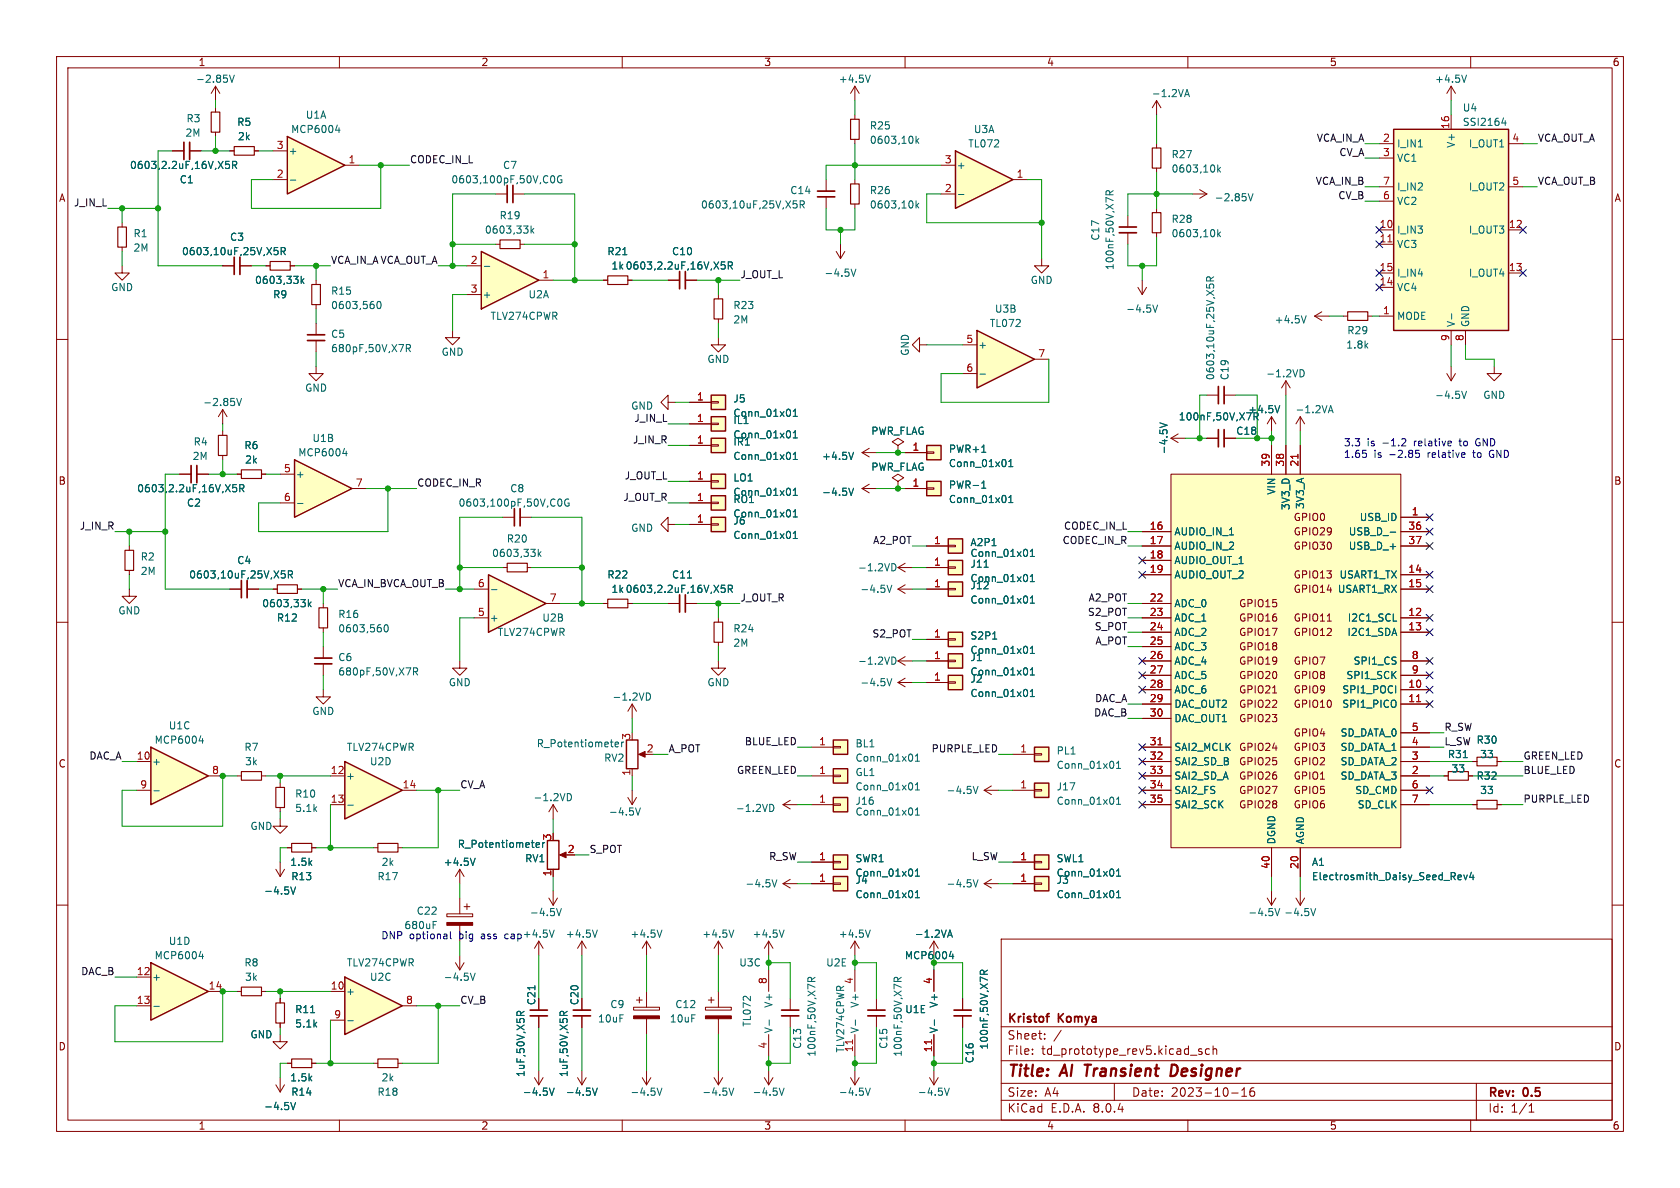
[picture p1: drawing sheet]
<svg xmlns="http://www.w3.org/2000/svg" width="297mm" height="210mm" viewBox="0 0 297 210" stroke-linecap="round" stroke-linejoin="round" font-family="sans-serif">
<defs><g id="words">
<g font-size="2.8" fill="#840000">
<text x="178" y="190.9">Title:</text>
<text x="187.7" y="190.9">AI</text>
<text x="192.6" y="190.9">Transient</text>
<text x="208.6" y="190.9">Designer</text>
</g>
<g font-size="2.1" fill="#840000">
<text x="178" y="184">Sheet:</text>
<text x="178" y="181.2">Kristof</text>
<text x="187.2" y="181.2">Komya</text>
<text x="178" y="186.7">File:</text>
<text x="184.1" y="186.7">td_prototype_rev5.kicad_sch</text>
<text x="178" y="196.9">KiCad</text>
<text x="178" y="194.1">Size:</text>
<text x="184.7" y="194.1">A4</text>
<text x="185.7" y="196.9">E.D.A.</text>
<text x="193.3" y="196.9">8.0.4</text>
<text x="200" y="194.1">Date:</text>
<text x="207" y="194.1">2023-10-16</text>
<text x="263" y="194.3">Rev:</text>
<text x="263" y="196.9">Id:</text>
<text x="267.1" y="196.9">1/1</text>
<text x="269.4" y="194.3">0.5</text>
</g>
<g font-size="1.8" fill="#840000">
<text x="35" y="11.9">1</text>
<text x="85" y="11.9">2</text>
<text x="135" y="11.9">3</text>
<text x="185" y="11.9">4</text>
<text x="235" y="11.9">5</text>
<text x="285" y="11.9">6</text>
<text x="10.3" y="35.9">A</text>
<text x="285.3" y="35.9">A</text>
<text x="10.3" y="85.9">B</text>
<text x="285.3" y="85.9">B</text>
<text x="228.6" y="92.3">GPIO0</text>
<text x="228.6" y="94.9">GPIO29</text>
<text x="228.6" y="97.4">GPIO30</text>
<text x="218.9" y="107.6">GPIO15</text>
<text x="228.6" y="102.5">GPIO13</text>
<text x="228.6" y="105">GPIO14</text>
<text x="218.9" y="110.1">GPIO16</text>
<text x="218.9" y="112.6">GPIO17</text>
<text x="228.6" y="110.1">GPIO11</text>
<text x="228.6" y="112.6">GPIO12</text>
<text x="218.9" y="115.2">GPIO18</text>
<text x="218.9" y="117.7">GPIO19</text>
<text x="228.6" y="117.7">GPIO7</text>
<text x="218.9" y="120.3">GPIO20</text>
<text x="218.9" y="122.8">GPIO21</text>
<text x="218.9" y="125.3">GPIO22</text>
<text x="228.6" y="125.3">GPIO10</text>
<text x="228.6" y="120.3">GPIO8</text>
<text x="228.6" y="122.8">GPIO9</text>
<text x="218.9" y="127.9">GPIO23</text>
<text x="228.6" y="130.4">GPIO4</text>
<text x="10.3" y="135.9">C</text>
<text x="218.9" y="133">GPIO24</text>
<text x="218.9" y="135.5">GPIO25</text>
<text x="228.6" y="135.5">GPIO2</text>
<text x="228.6" y="133">GPIO3</text>
<text x="285.3" y="135.9">C</text>
<text x="218.9" y="138">GPIO26</text>
<text x="218.9" y="140.6">GPIO27</text>
<text x="218.9" y="143.1">GPIO28</text>
<text x="228.6" y="138">GPIO1</text>
<text x="228.6" y="140.6">GPIO5</text>
<text x="228.6" y="143.1">GPIO6</text>
<text x="10.3" y="185.9">D</text>
<text x="285.3" y="185.9">D</text>
<text x="35" y="199.9">1</text>
<text x="85" y="199.9">2</text>
<text x="135" y="199.9">3</text>
<text x="185" y="199.9">4</text>
<text x="235" y="199.9">5</text>
<text x="285" y="199.9">6</text>
</g>
<g font-size="1.8" fill="#006464">
<text x="34.6" y="14.8">-2.85V</text>
<text x="148.2" y="14.8">+4.5V</text>
<text x="203.5" y="17.4">-1.2VA</text>
<text x="253.6" y="14.8">+4.5V</text>
<text x="32.9" y="21.8">R3</text>
<text x="41.8" y="22.5">R5</text>
<text x="51.4" y="23.7">MCP6004</text>
<text x="54" y="21.2">U1A</text>
<text x="153.7" y="23.1">R25</text>
<text x="172.1" y="23.7">U3A</text>
<text x="258.5" y="19.9">U4</text>
<text x="258.5" y="22.5">SSI2164</text>
<text x="32.7" y="24.4">2M</text>
<text x="42" y="25">2k</text>
<text x="50.9" y="27.5">+</text>
<text x="153.7" y="25.6">0603,10k</text>
<text x="171.1" y="26.3">TL072</text>
<text x="207" y="28.2">R27</text>
<text x="246.9" y="26.3">I_IN1</text>
<text x="246.9" y="28.8">VC1</text>
<text x="257.4" y="26.2" transform="rotate(-90 257.4 26.2)">V+</text>
<text x="259.6" y="26.3">I_OUT1</text>
<text x="22.9" y="30.1">0603,2.2uF,16V,X5R</text>
<text x="31.7" y="32.6">C1</text>
<text x="79.7" y="32.6">0603,100pF,50V,C0G</text>
<text x="88.8" y="30.1">C7</text>
<text x="139.6" y="34.5">C14</text>
<text x="153.7" y="34.5">R26</text>
<text x="169" y="30.1">+</text>
<text x="207" y="30.7">0603,10k</text>
<text x="214.6" y="35.8">-2.85V</text>
<text x="246.9" y="33.9">I_IN2</text>
<text x="259.6" y="33.9">I_OUT2</text>
<text x="85.6" y="41.5">0603,33k</text>
<text x="88.2" y="39">R19</text>
<text x="123.8" y="37.1">0603,10uF,25V,X5R</text>
<text x="153.7" y="37.1">0603,10k</text>
<text x="207" y="39.6">R28</text>
<text x="246.9" y="41.5">I_IN3</text>
<text x="246.9" y="36.4">VC2</text>
<text x="259.6" y="41.5">I_OUT3</text>
<text x="23.5" y="42.1">R1</text>
<text x="23.5" y="44.7">2M</text>
<text x="32.1" y="45.3">0603,10uF,25V,X5R</text>
<text x="40.6" y="42.8">C3</text>
<text x="107.3" y="45.3">R21</text>
<text x="108" y="47.9">1k 0603,2.2uF,16V,X5R</text>
<text x="118.7" y="45.3">C10</text>
<text x="194.5" y="42.6" transform="rotate(-90 194.5 42.6)">C17</text>
<text x="197.1" y="47.8" transform="rotate(-90 197.1 47.8)">100nF,50V,X7R</text>
<text x="207" y="42.1">0603,10k</text>
<text x="246.9" y="44">VC3</text>
<text x="19.6" y="51.7">GND</text>
<text x="45" y="50.4">0603,33k</text>
<text x="48.2" y="52.9">R9</text>
<text x="58.4" y="52.3">R15</text>
<text x="85.2" y="52.9">+</text>
<text x="93.3" y="52.9">U2A</text>
<text x="145.6" y="49.1">-4.5V</text>
<text x="182.1" y="50.4">GND</text>
<text x="246.9" y="51.7">VC4</text>
<text x="246.9" y="49.1">I_IN4</text>
<text x="259.6" y="49.1">I_OUT4</text>
<text x="58.4" y="54.8">0603,560</text>
<text x="58.4" y="59.9">C5</text>
<text x="86.6" y="56.7">TLV274CPWR</text>
<text x="129.5" y="57.4">2M</text>
<text x="129.5" y="54.8">R23</text>
<text x="174.9" y="58">TL072</text>
<text x="175.8" y="55.5">U3B</text>
<text x="199" y="55.5">-4.5V</text>
<text x="225.2" y="57.4">+4.5V</text>
<text x="238.1" y="59.3">R29</text>
<text x="246.9" y="56.7">MODE</text>
<text x="257.4" y="57.9" transform="rotate(-90 257.4 57.9)">V-</text>
<text x="259.9" y="57.9" transform="rotate(-90 259.9 57.9)">GND</text>
<text x="58.4" y="62.5">680pF,50V,X7R</text>
<text x="78" y="63.1">GND</text>
<text x="125" y="64.4">GND</text>
<text x="160.9" y="63" transform="rotate(-90 160.9 63)">GND</text>
<text x="172.8" y="61.8">+</text>
<text x="237.9" y="61.8">1.8k</text>
<text x="35.8" y="72">-2.85V</text>
<text x="53.8" y="69.4">GND</text>
<text x="129.5" y="71.3">J5</text>
<text x="214.9" y="67.3" transform="rotate(-90 214.9 67.3)">0603,10uF,25V,X5R</text>
<text x="217.4" y="67.3" transform="rotate(-90 217.4 67.3)">C19</text>
<text x="223.8" y="66.9">-1.2VD</text>
<text x="253.6" y="70.7">-4.5V</text>
<text x="262.1" y="70.7">GND</text>
<text x="111.5" y="72.6">GND</text>
<text x="129.5" y="73.9">Conn_01x01</text>
<text x="129.5" y="77.7">Conn_01x01</text>
<text x="129.5" y="75.2">IL1</text>
<text x="153.9" y="77.1">PWR_FLAG</text>
<text x="208.3" y="74.5">100nF,50V,X7R</text>
<text x="218.4" y="77.1">C18</text>
<text x="220.6" y="73.3">+4.5V</text>
<text x="228.9" y="73.3">-1.2VA</text>
<text x="34" y="81.5">2M</text>
<text x="34.1" y="79">R4</text>
<text x="43.1" y="79.6">R6</text>
<text x="43.2" y="82.1">2k</text>
<text x="52.6" y="80.9">MCP6004</text>
<text x="55.1" y="78.3">U1B</text>
<text x="129.5" y="79">IR1</text>
<text x="129.5" y="81.5">Conn_01x01</text>
<text x="145.2" y="81.5">+4.5V</text>
<text x="153.9" y="83.4">PWR_FLAG</text>
<text x="167.6" y="80.2">PWR+1</text>
<text x="167.6" y="82.8">Conn_01x01</text>
<text x="206.6" y="80.4" transform="rotate(-90 206.6 80.4)">-4.5V</text>
<text x="24.1" y="87.2">0603,2.2uF,16V,X5R</text>
<text x="32.9" y="89.8">C2</text>
<text x="52.2" y="84.7">+</text>
<text x="81" y="89.8">0603,100pF,50V,C0G</text>
<text x="90.1" y="87.2">C8</text>
<text x="129.5" y="85.3">LO1</text>
<text x="129.5" y="87.9">Conn_01x01</text>
<text x="129.5" y="89.1">RO1</text>
<text x="145.2" y="87.9">-4.5V</text>
<text x="167.6" y="86.6">PWR-1</text>
<text x="167.6" y="89.1">Conn_01x01</text>
<text x="225.7" y="87.6" transform="rotate(-90 225.7 87.6)">VIN</text>
<text x="111.5" y="94.2">GND</text>
<text x="129.5" y="92.9">J6</text>
<text x="129.5" y="95.5">Conn_01x01</text>
<text x="129.5" y="91.7">Conn_01x01</text>
<text x="207.5" y="94.8">AUDIO_IN_1</text>
<text x="228.2" y="90.3" transform="rotate(-90 228.2 90.3)">3V3_D</text>
<text x="230.7" y="90.1" transform="rotate(-90 230.7 90.1)">3V3_A</text>
<text x="238.4" y="94.8">USB_D_-</text>
<text x="240.3" y="92.3">USB_ID</text>
<text x="24.8" y="99.3">R2</text>
<text x="24.8" y="101.8">2M</text>
<text x="41.8" y="99.9">C4</text>
<text x="86.9" y="98.7">0603,33k</text>
<text x="89.5" y="96.1">R20</text>
<text x="151.6" y="101.2">-1.2VD</text>
<text x="171.5" y="98.7">Conn_01x01</text>
<text x="171.5" y="100.6">J11</text>
<text x="171.5" y="96.7">A2P1</text>
<text x="207.5" y="97.4">AUDIO_IN_2</text>
<text x="207.5" y="99.9">AUDIO_OUT_1</text>
<text x="238.4" y="97.4">USB_D_+</text>
<text x="33.3" y="102.5">0603,10uF,25V,X5R</text>
<text x="46.3" y="107.5">0603,33k</text>
<text x="107.3" y="102.5">R22</text>
<text x="108" y="105">1k 0603,2.2uF,16V,X5R</text>
<text x="118.7" y="102.5">C11</text>
<text x="152" y="105">-4.5V</text>
<text x="171.5" y="103.1">Conn_01x01</text>
<text x="171.5" y="106.9">Conn_01x01</text>
<text x="171.5" y="104.4">J12</text>
<text x="207.5" y="102.5">AUDIO_OUT_2</text>
<text x="207.5" y="107.5">ADC_0</text>
<text x="236.4" y="105">USART1_RX</text>
<text x="236.7" y="102.5">USART1_TX</text>
<text x="20.8" y="108.8">GND</text>
<text x="48.9" y="110.1">R12</text>
<text x="59.7" y="112">0603,560</text>
<text x="59.7" y="109.4">R16</text>
<text x="86.5" y="110.1">+</text>
<text x="87.9" y="112.6">TLV274CPWR</text>
<text x="95.8" y="110.1">U2B</text>
<text x="129.5" y="112">R24</text>
<text x="171.5" y="113.3">S2P1</text>
<text x="207.5" y="110.1">ADC_1</text>
<text x="207.5" y="112.6">ADC_2</text>
<text x="238.1" y="112.6">I2C1_SDA</text>
<text x="238.2" y="110.1">I2C1_SCL</text>
<text x="59.7" y="117.1">C6</text>
<text x="59.7" y="119.6">680pF,50V,X7R</text>
<text x="129.5" y="114.5">2M</text>
<text x="151.6" y="117.7">-1.2VD</text>
<text x="171.5" y="115.8">Conn_01x01</text>
<text x="171.5" y="117.1">J1</text>
<text x="171.5" y="119.6">Conn_01x01</text>
<text x="207.5" y="115.2">ADC_3</text>
<text x="207.5" y="117.7">ADC_4</text>
<text x="239.2" y="117.7">SPI1_CS</text>
<text x="79.2" y="121.5">GND</text>
<text x="108.2" y="124.1">-1.2VD</text>
<text x="125" y="121.5">GND</text>
<text x="152" y="121.5">-4.5V</text>
<text x="171.5" y="120.9">J2</text>
<text x="171.5" y="123.4">Conn_01x01</text>
<text x="207.5" y="120.2">ADC_5</text>
<text x="207.5" y="122.8">ADC_6</text>
<text x="207.5" y="125.3">DAC_OUT2</text>
<text x="237.2" y="122.8">SPI1_POCI</text>
<text x="237.2" y="125.3">SPI1_PICO</text>
<text x="237.9" y="120.2">SPI1_SCK</text>
<text x="27.2" y="131.7">MCP6004</text>
<text x="29.7" y="129.1">U1C</text>
<text x="55.1" y="126.6">GND</text>
<text x="111.5" y="130.9" transform="rotate(-90 111.5 130.9)">3</text>
<text x="207.5" y="127.9">DAC_OUT1</text>
<text x="236.9" y="130.4">SD_DATA_0</text>
<text x="260.9" y="131.7">R30</text>
<text x="26.8" y="135.5">+</text>
<text x="43.1" y="132.9">R7</text>
<text x="43.2" y="135.5">3k</text>
<text x="61.2" y="132.9">TLV274CPWR</text>
<text x="65.3" y="135.5">U2D</text>
<text x="94.8" y="132.3">R_Potentiometer</text>
<text x="106.7" y="134.8">RV2</text>
<text x="151.1" y="134.8">Conn_01x01</text>
<text x="151.1" y="132.3">BL1</text>
<text x="151.1" y="137.4">GL1</text>
<text x="186.7" y="136.1">Conn_01x01</text>
<text x="186.7" y="133.6">PL1</text>
<text x="207.5" y="132.9">SAI2_MCLK</text>
<text x="207.5" y="135.5">SAI2_SD_B</text>
<text x="236.9" y="135.5">SD_DATA_2</text>
<text x="236.9" y="132.9">SD_DATA_1</text>
<text x="255.9" y="134.2">R31</text>
<text x="256.5" y="136.8">33</text>
<text x="261.6" y="134.2">33</text>
<text x="52.1" y="143.7">5.1k</text>
<text x="52.1" y="141.2">R10</text>
<text x="61.1" y="138">+</text>
<text x="94.2" y="141.8">-1.2VD</text>
<text x="130" y="143.7">-1.2VD</text>
<text x="151.1" y="139.9">Conn_01x01</text>
<text x="151.1" y="142.5">J16</text>
<text x="167.2" y="140.6">-4.5V</text>
<text x="186.7" y="142.5">Conn_01x01</text>
<text x="186.7" y="139.9">J17</text>
<text x="207.5" y="138">SAI2_SD_A</text>
<text x="207.5" y="140.6">SAI2_FS</text>
<text x="207.5" y="143.1">SAI2_SCK</text>
<text x="236.9" y="138">SD_DATA_3</text>
<text x="239.5" y="140.6">SD_CMD</text>
<text x="239.9" y="143.1">SD_CLK</text>
<text x="260.9" y="138">R32</text>
<text x="261.6" y="140.6">33</text>
<text x="44.2" y="146.9">GND</text>
<text x="107.5" y="144.4">-4.5V</text>
<text x="151.1" y="144.4">Conn_01x01</text>
<text x="225.7" y="149.4" transform="rotate(-90 225.7 149.4)">DGND</text>
<text x="230.7" y="149.4" transform="rotate(-90 230.7 149.4)">AGND</text>
<text x="51.2" y="153.3">1.5k</text>
<text x="51.4" y="155.8">R13</text>
<text x="66.6" y="155.8">R17</text>
<text x="67.4" y="153.3">2k</text>
<text x="78.3" y="153.3">+4.5V</text>
<text x="80.8" y="150.1">R_Potentiometer</text>
<text x="92.7" y="152.6">RV1</text>
<text x="151.1" y="155.2">Conn_01x01</text>
<text x="151.1" y="152.6">SWR1</text>
<text x="186.7" y="152.6">SWL1</text>
<text x="186.7" y="155.2">Conn_01x01</text>
<text x="231.8" y="153.3">A1</text>
<text x="231.8" y="155.8">Electrosmith_Daisy_Seed_Rev4</text>
<text x="46.6" y="158.3">-4.5V</text>
<text x="73.6" y="161.9">C22</text>
<text x="131.7" y="157.1">-4.5V</text>
<text x="151.1" y="156.4">J4</text>
<text x="151.1" y="159">Conn_01x01</text>
<text x="167.2" y="157.1">-4.5V</text>
<text x="186.7" y="156.4">J3</text>
<text x="186.7" y="159">Conn_01x01</text>
<text x="29.7" y="167.2">U1D</text>
<text x="93.6" y="162.2">-4.5V</text>
<text x="99.9" y="166">+4.5V</text>
<text x="111.4" y="166">+4.5V</text>
<text x="124.1" y="166">+4.5V</text>
<text x="132.9" y="166">+4.5V</text>
<text x="148.2" y="166">+4.5V</text>
<text x="161.6" y="166">-1.2VA</text>
<text x="220.6" y="162.2">-4.5V</text>
<text x="226.9" y="162.2">-4.5V</text>
<text x="26.8" y="173.6">+</text>
<text x="27.2" y="169.8">MCP6004</text>
<text x="43.1" y="171">R8</text>
<text x="43.2" y="173.6">3k</text>
<text x="61.2" y="171">TLV274CPWR</text>
<text x="65.3" y="173.6">U2C</text>
<text x="78.3" y="173.6">-4.5V</text>
<text x="130.6" y="171">U3C</text>
<text x="146" y="171">U2E</text>
<text x="159.9" y="169.8">MCP6004</text>
<text x="52.1" y="179.3">R11</text>
<text x="61.1" y="176.1">+</text>
<text x="94.8" y="177.8" transform="rotate(-90 94.8 177.8)">C21</text>
<text x="102.5" y="177.8" transform="rotate(-90 102.5 177.8)">C20</text>
<text x="107.8" y="178.4">C9</text>
<text x="119.3" y="178.4">C12</text>
<text x="136.8" y="178.3" transform="rotate(-90 136.8 178.3)">V+</text>
<text x="152" y="178.3" transform="rotate(-90 152 178.3)">V+</text>
<text x="159.9" y="179.3">U1E</text>
<text x="166" y="178.3" transform="rotate(-90 166 178.3)">V+</text>
<text x="44.2" y="183.7">GND</text>
<text x="52.1" y="181.8">5.1k</text>
<text x="105.6" y="180.9">10uF</text>
<text x="118.3" y="180.9">10uF</text>
<text x="132.9" y="181.6" transform="rotate(-90 132.9 181.6)">TL072</text>
<text x="136.8" y="182.8" transform="rotate(-90 136.8 182.8)">V-</text>
<text x="141.8" y="185.5" transform="rotate(-90 141.8 185.5)">C13</text>
<text x="152" y="182.8" transform="rotate(-90 152 182.8)">V-</text>
<text x="157.1" y="185.5" transform="rotate(-90 157.1 185.5)">C15</text>
<text x="166" y="182.8" transform="rotate(-90 166 182.8)">V-</text>
<text x="174.9" y="185.6" transform="rotate(-90 174.9 185.6)">100nF,50V,X7R</text>
<text x="51.2" y="191.4">1.5k</text>
<text x="67.4" y="191.4">2k</text>
<text x="92.9" y="190.5" transform="rotate(-90 92.9 190.5)">1uF,50V,X5R</text>
<text x="100.6" y="190.5" transform="rotate(-90 100.6 190.5)">1uF,50V,X5R</text>
<text x="144.4" y="186.9" transform="rotate(-90 144.4 186.9)">100nF,50V,X7R</text>
<text x="149.5" y="186.2" transform="rotate(-90 149.5 186.2)">TLV274CPWR</text>
<text x="150.9" y="186.1" transform="rotate(-90 150.9 186.1)">11</text>
<text x="159.6" y="186.9" transform="rotate(-90 159.6 186.9)">100nF,50V,X7R</text>
<text x="172.3" y="188.1" transform="rotate(-90 172.3 188.1)">C16</text>
<text x="46.6" y="196.4">-4.5V</text>
<text x="51.4" y="193.9">R14</text>
<text x="66.6" y="193.9">R18</text>
<text x="92.3" y="193.9">-4.5V</text>
<text x="99.9" y="193.9">-4.5V</text>
<text x="111.4" y="193.9">-4.5V</text>
<text x="124.1" y="193.9">-4.5V</text>
<text x="132.9" y="193.9">-4.5V</text>
<text x="148.2" y="193.9">-4.5V</text>
<text x="162.2" y="193.9">-4.5V</text>
</g>
<g font-size="1.8" fill="#a90000">
<text x="256.3" y="22.9" transform="rotate(-90 256.3 22.9)">16</text>
<text x="48.8" y="26.4">3</text>
<text x="61.5" y="29">1</text>
<text x="166.9" y="29">3</text>
<text x="244.4" y="25.1">2</text>
<text x="244.4" y="27.7">3</text>
<text x="267.3" y="25.1">4</text>
<text x="48.8" y="31.5">2</text>
<text x="166.9" y="34">2</text>
<text x="179.6" y="31.5">1</text>
<text x="244.4" y="35.3">6</text>
<text x="244.4" y="32.8">7</text>
<text x="267.3" y="32.8">5</text>
<text x="243.8" y="40.4">10</text>
<text x="266.7" y="40.4">12</text>
<text x="83.1" y="46.7">2</text>
<text x="243.8" y="42.9">11</text>
<text x="83.1" y="51.8">3</text>
<text x="95.8" y="49.3">1</text>
<text x="243.8" y="50.5">14</text>
<text x="243.8" y="48">15</text>
<text x="266.7" y="48">13</text>
<text x="244.4" y="55.6">1</text>
<text x="170.7" y="60.7">5</text>
<text x="170.7" y="65.8">6</text>
<text x="183.4" y="63.2">7</text>
<text x="256.3" y="60.4" transform="rotate(-90 256.3 60.4)">9</text>
<text x="258.8" y="60.4" transform="rotate(-90 258.8 60.4)">8</text>
<text x="123.1" y="70.9">1</text>
<text x="123.1" y="74.7">1</text>
<text x="50.1" y="83.6">5</text>
<text x="123.1" y="78.5">1</text>
<text x="161.2" y="79.8">1</text>
<text x="224.5" y="82.6" transform="rotate(-90 224.5 82.6)">39</text>
<text x="227.1" y="82.6" transform="rotate(-90 227.1 82.6)">38</text>
<text x="229.6" y="82.6" transform="rotate(-90 229.6 82.6)">21</text>
<text x="50.1" y="88.6">6</text>
<text x="62.8" y="86.1">7</text>
<text x="123.1" y="84.8">1</text>
<text x="123.1" y="88.6">1</text>
<text x="161.2" y="86.1">1</text>
<text x="123.1" y="92.5">1</text>
<text x="203.2" y="93.7">16</text>
<text x="248.9" y="93.7">36</text>
<text x="249.5" y="91.2">1</text>
<text x="165" y="100.1">1</text>
<text x="165" y="96.3">1</text>
<text x="203.2" y="96.3">17</text>
<text x="203.2" y="98.8">18</text>
<text x="203.2" y="101.3">19</text>
<text x="248.9" y="101.3">14</text>
<text x="248.9" y="96.3">37</text>
<text x="84.4" y="103.9">6</text>
<text x="97.1" y="106.4">7</text>
<text x="165" y="103.9">1</text>
<text x="203.2" y="106.4">22</text>
<text x="248.9" y="103.9">15</text>
<text x="84.4" y="109">5</text>
<text x="165" y="112.8">1</text>
<text x="203.2" y="109">23</text>
<text x="203.2" y="111.5">24</text>
<text x="248.9" y="109">12</text>
<text x="248.9" y="111.5">13</text>
<text x="165" y="116.6">1</text>
<text x="203.2" y="114">25</text>
<text x="203.2" y="116.6">26</text>
<text x="203.2" y="119.1">27</text>
<text x="249.5" y="116.6">8</text>
<text x="249.5" y="119.1">9</text>
<text x="165" y="120.4">1</text>
<text x="203.2" y="121.7">28</text>
<text x="203.2" y="124.2">29</text>
<text x="248.9" y="121.7">10</text>
<text x="248.9" y="124.2">11</text>
<text x="144.7" y="131.8">1</text>
<text x="203.2" y="126.7">30</text>
<text x="203.2" y="131.8">31</text>
<text x="249.5" y="131.8">4</text>
<text x="249.5" y="129.3">5</text>
<text x="24.1" y="134.4">10</text>
<text x="37.4" y="136.9">8</text>
<text x="58.4" y="136.9">12</text>
<text x="111.5" y="137.2" transform="rotate(-90 111.5 137.2)">1</text>
<text x="114.2" y="133.1">2</text>
<text x="144.7" y="136.9">1</text>
<text x="180.3" y="133.1">1</text>
<text x="203.2" y="134.4">32</text>
<text x="203.2" y="136.9">33</text>
<text x="249.5" y="136.9">2</text>
<text x="249.5" y="134.4">3</text>
<text x="24.7" y="139.4">9</text>
<text x="58.4" y="142">13</text>
<text x="71.1" y="139.4">14</text>
<text x="144.7" y="142">1</text>
<text x="180.3" y="139.4">1</text>
<text x="203.2" y="139.4">34</text>
<text x="203.2" y="142">35</text>
<text x="249.5" y="139.4">6</text>
<text x="249.5" y="142">7</text>
<text x="97.5" y="148.7" transform="rotate(-90 97.5 148.7)">3</text>
<text x="97.5" y="155" transform="rotate(-90 97.5 155)">1</text>
<text x="100.3" y="150.9">2</text>
<text x="144.7" y="152.1">1</text>
<text x="144.7" y="156">1</text>
<text x="180.3" y="156">1</text>
<text x="180.3" y="152.1">1</text>
<text x="224.5" y="153.7" transform="rotate(-90 224.5 153.7)">40</text>
<text x="229.6" y="153.7" transform="rotate(-90 229.6 153.7)">20</text>
<text x="24.1" y="172.5">12</text>
<text x="24.1" y="177.5">13</text>
<text x="36.8" y="175">14</text>
<text x="58.4" y="175">10</text>
<text x="71.7" y="177.5">8</text>
<text x="135.6" y="174.1" transform="rotate(-90 135.6 174.1)">8</text>
<text x="150.9" y="174.1" transform="rotate(-90 150.9 174.1)">4</text>
<text x="164.8" y="174.1" transform="rotate(-90 164.8 174.1)">4</text>
<text x="59" y="180.1">9</text>
<text x="135.6" y="185.5" transform="rotate(-90 135.6 185.5)">4</text>
<text x="164.8" y="186.1" transform="rotate(-90 164.8 186.1)">11</text>
</g>
<g font-size="1.8" fill="#0f0f0f">
<text x="72.4" y="28.9">CODEC_IN_L</text>
<text x="232.7" y="25.1">VCA_IN_A</text>
<text x="236.7" y="27.7">CV_A</text>
<text x="271.8" y="25.1">VCA_OUT_A</text>
<text x="232.5" y="32.8">VCA_IN_B</text>
<text x="236.5" y="35.3">CV_B</text>
<text x="271.8" y="32.8">VCA_OUT_B</text>
<text x="13" y="36.6">J_IN_L</text>
<text x="58.4" y="46.7">VCA_IN_AVCA_OUT_A</text>
<text x="130.8" y="49.3">J_OUT_L</text>
<text x="112" y="74.7">J_IN_L</text>
<text x="111.8" y="78.5">J_IN_R</text>
<text x="73.7" y="86.1">CODEC_IN_R</text>
<text x="110.1" y="88.6">J_OUT_R</text>
<text x="110.3" y="84.8">J_OUT_L</text>
<text x="14" y="93.7">J_IN_R</text>
<text x="188" y="93.7">CODEC_IN_L</text>
<text x="154.3" y="96.3">A2_POT</text>
<text x="187.8" y="96.3">CODEC_IN_R</text>
<text x="59.7" y="103.9">VCA_IN_BVCA_OUT_B</text>
<text x="130.8" y="106.4">J_OUT_R</text>
<text x="192.4" y="106.4">A2_POT</text>
<text x="154.1" y="112.8">S2_POT</text>
<text x="192.2" y="109">S2_POT</text>
<text x="193.4" y="111.5">S_POT</text>
<text x="193.6" y="114">A_POT</text>
<text x="193.5" y="124.2">DAC_A</text>
<text x="131.6" y="131.8">BLUE_LED</text>
<text x="193.3" y="126.7">DAC_B</text>
<text x="255.3" y="131.8">L_SW R30</text>
<text x="255.3" y="129.3">R_SW</text>
<text x="15.7" y="134.4">DAC_A</text>
<text x="118.1" y="133.1">A_POT</text>
<text x="130.2" y="136.9">GREEN_LED</text>
<text x="164.6" y="133.1">PURPLE_LED</text>
<text x="269.2" y="136.9">BLUE_LED</text>
<text x="269.2" y="134.4">GREEN_LED</text>
<text x="81.3" y="139.4">CV_A</text>
<text x="269.2" y="142">PURPLE_LED</text>
<text x="104.1" y="150.9">S_POT</text>
<text x="135.9" y="152.1">R_SW</text>
<text x="171.7" y="152.1">L_SW</text>
<text x="14.3" y="172.5">DAC_B</text>
<text x="81.3" y="177.5">CV_B</text>
</g>
<g font-size="1.8" fill="#0000c2">
<text x="237.5" y="79">3.3</text>
<text x="237.5" y="81">1.65</text>
<text x="241.7" y="79">is</text>
<text x="242.9" y="81">is</text>
<text x="244.5" y="79">-1.2</text>
<text x="245.7" y="81">-2.85</text>
<text x="250.3" y="79">relative</text>
<text x="252.7" y="81">relative</text>
<text x="258.5" y="79">to</text>
<text x="260.9" y="81">to</text>
<text x="261.5" y="79">GND</text>
<text x="264" y="81">GND</text>
<text x="67.3" y="166.1">DNP</text>
<text x="71.4" y="164.4">680uF</text>
<text x="72.4" y="166.1">optional</text>
<text x="81.3" y="166.1">big</text>
<text x="85.3" y="166.1">ass</text>
<text x="89.7" y="166.1">cap+4.5V</text>
</g>
</g></defs>
<g fill="none" stroke="#840000" stroke-width=".18">
<path d="M10 10h277v190h-277zM12 12h273v186h-273zM60 10v2M110 10v2M160 10v2M210 10v2M260 10v2M151.1 31.8v.7M151.1 36.1v.7M10 60h2M285 60h2M158.7 78.7l1.1-.6-1.1-.6-1 .6 1 .6v1.3"/>
<path d="M158.7 80h.1M10 110h2M57.1 106.7v.7M57.1 111v.8M57.1 114.3v2M57.1 117.3v2.1M285 110h2M57.1 121.9v1.3h1.3l-1.3 1.3-1.2-1.3h1.2M10 160h2M285 160h2M177 166h108v32h-108zM60 198v2"/>
<path d="M110 198v2M160 198v2M177 194.5h108M177 191.5h108M177 187.5h108M177 181.5h108M182.5 186.3v.1M182.5 185.5v.1M184.7 183.6v.1M184.7 182.8v.1M187.6 182.1l-1.3 2M197 191.5v3"/>
<path d="M210 198v2M210.5 186.5h1.1M212.5 185.5l-.4-.1-.2 .2 .1 .2 .5 .2v.3h-.6M213.8 185.5l-.4-.1-.3 .3v.4l.1 .2h.6M214.5 185.5l.2-.1 .3 .1 .1 .9M214.5 184.9v1.5M217.7 193.2h1.2M219.5 193.8h.9M219.5 192.7l.5-.4v1.5M221.2 192.4a1.17 1.17 0 0 0-.1 1.3h.6l.1-.5-.3-.3h-.3l-.2 .3M260 198v2M261 191.5v6.5"/>
<path d="M270.3 196.6h.9M270.3 195.5l.4-.4v1.5"/>
</g>
<path d="M191.7 188.2h1.2M192.3 188.2l-.2 2M207.9 188.3l-.7-.1-.3 2h.5l.5-.3" fill="none" stroke="#840000" stroke-width=".4"/>
<path d="M55.6 117.3h3.1M55.6 116.3h3.1M184.9 179.7h.6M185.3 179.2h.2" fill="none" stroke="#840000" stroke-width=".3"/>
<path d="M150.4 32.5h1.5v3.6h-1.5zM56.4 107.4h1.5v3.6h-1.5z" fill="none" stroke="#840000" stroke-width=".2"/>
<path d="M161.9 35.5v1.3M162.1 36.3l.3 .5M162.4 35.9l-.5 .5M68.1 110.5l.1-.1a.68 .68 0 0 1 .4 .7 .68 .68 0 0 1-.4 .6 .84 .84 0 0 1-.1-1.2zM73.1 118.7h.6l.1-.2v-.3l-.7-.1v1.2M73.4 118.7l.4 .6" fill="none" stroke="#006464" stroke-width=".18"/>
<path d="M182.9 132.1h2.5v2.5h-2.5z" fill="#ffffc2"/>
<path d="M199.4 38.1v2M199.4 41.1v2.1M179.1 133.4h3.8M182.9 133.2h1.2v.3h-1.2z" fill="none" stroke="#840000" stroke-width=".18"/>
<path d="M182.9 132.1h2.5v2.5h-2.5z" fill="none" stroke="#840000" stroke-width=".25"/>
<path d="M196.2 34.4l-.1-.6-.2-.1-.3 .1-.1 .6h1.3M196.8 33.7l-.6 .4M197.4 135.8h.7M197.4 134.9l.3-.3v1.2" fill="none" stroke="#006464" stroke-width=".18"/>
<path d="M197.9 41.1h3M197.9 40.1h3" fill="none" stroke="#840000" stroke-width=".3"/>
<path d="M182.9 138.4h2.5v2.6h-2.5z" fill="#ffffc2"/>
<path d="M179.1 139.7h3.8M182.9 139.6h1.2v.2h-1.2z" fill="none" stroke="#840000" stroke-width=".18"/>
<path d="M182.9 138.4h2.5v2.6h-2.5z" fill="none" stroke="#840000" stroke-width=".25"/>
<path d="M197.4 142.2h.7M197.4 141.3l.3-.4v1.3" fill="none" stroke="#006464" stroke-width=".18"/>
<path d="M85.1 44.5l10.1 5-10.1 5.1z" fill="#ffffc2"/>
<path d="M85.1 44.5l10.1 5-10.1 5.1z" fill="none" stroke="#840000" stroke-width=".25"/>
<g fill="none" stroke="#840000" stroke-width=".18">
<path d="M151.1 15.2l-.7 1.3M151.1 15.2v2.6M151.1 15.2l.8 1.3M151.1 20.3v.8M151.1 24.6v.8M80 58.4v1.3h1.3l-1.3 1.3-1.3-1.3h1.3M82.5 47h2.6M82.5 52.1h2.6M87.6 43.2h.8M91.9 43.2h.8M95.2 49.5h2.6M40.6 104.1h2.1"/>
<path d="M43.7 104.1h2M48.3 104.1h.7M52.6 104.1h.7M224 158.8l.8 1.2M224.8 157.5v2.5M225.6 158.8l-.8 1.2M260.3 142.2h.8M264.7 142.2h.7"/>
</g>
<g fill="none" stroke="#006464" stroke-width=".18">
<path d="M153.9 13.3l-.5 1.2M93.9 39.9v1.3M161.9 24.1v1.2M162.1 24.9l.3 .4M162.4 24.5l-.5 .5M85.6 47.1h1M94 40.7l.4 .5M94.4 40.4l-.5 .5M49.8 100.9h.6M49.9 101.4h.3l.2 .2v.5l-.5 .1M51 101.6l.6-.1 .1-.2-.1-.3-.6-.1v1.3M51.3 101.6l.4 .6"/>
<path d="M54.5 106v1.3M54.6 106.8l.4 .5M55 106.4l-.5 .5M225.4 160.6l.4 1.3 .4-1.3"/>
</g>
<path d="M150.4 21.1h1.5v3.5h-1.5zM88.4 42.4h3.5v1.5h-3.5zM49 103.4h3.6v1.5h-3.6zM261.1 141.5h3.6v1.5h-3.6z" fill="none" stroke="#840000" stroke-width=".2"/>
<path d="M42.7 102.6v3.1M43.7 102.6v3.1" fill="none" stroke="#840000" stroke-width=".3"/>
<path d="M163.8 78.7h2.6v2.6h-2.6z" fill="#ffffc2"/>
<path d="M106.7 49.5h.7M111 49.5h.8M118.1 49.5h2M121.2 49.5h2M127 59.7v1.3h1.3l-1.3 1.2-1.3-1.2h1.3M162.6 61v-1.3l-1.3 1.3 1.3 1.2v-1.2h1.2M163.8 79.9h1.3v.2h-1.3zM160 80h3.8" fill="none" stroke="#840000" stroke-width=".18"/>
<path d="M163.8 78.7h2.6v2.6h-2.6z" fill="none" stroke="#840000" stroke-width=".25"/>
<path d="M110.1 45h.7M127.5 46.3h.6M127.5 46.8h.5l.2 .2-.1 .5h-.6M128.8 47l.6-.1 .1-.2-.1-.3-.6-.1v1.3M129.1 47l.4 .6M173.6 80h.7M178.3 82.5h.8M178.3 81.6l.4-.4v1.3" fill="none" stroke="#006464" stroke-width=".18"/>
<path d="M120.1 48v3.1M121.2 48v3.1" fill="none" stroke="#840000" stroke-width=".3"/>
<path d="M107.4 48.8h3.6v1.5h-3.6z" fill="none" stroke="#840000" stroke-width=".2"/>
<path d="M172.7 58.4l10.2 5.1-10.2 5.1z" fill="#ffffc2"/>
<path d="M172.7 58.4l10.2 5.1-10.2 5.1zM96.8 148.6h2v5.1h-2z" fill="none" stroke="#840000" stroke-width=".25"/>
<g fill="none" stroke="#840000" stroke-width=".18">
<path d="M38.1 15.2l-.8 1.3M38.1 15.2v2.6M38.1 19.1v.7M38.1 15.2l.8 1.3M38.1 23.4v.7M40.6 26.7h.8M45 26.7h.7M87.6 34.3h2.1M90.7 34.3h2M146 31.8v2M146 34.8v2M47 47h.8"/>
<path d="M51.3 47h.8M147.8 44.5l.8 1.2M148.6 43.2v2.5M149.4 44.5l-.8 1.2M201.2 50.8l.7 1.3M201.9 49.5v2.6M202.7 50.8l-.8 1.3M170.2 61h2.5M170.2 66h2.5M182.9 63.5h2.5M22.9 96.5v.8M22.9 104.1v1.3h1.2l-1.2 1.3-1.3-1.3h1.3"/>
<path d="M22.9 100.8v.8M174 139.7l1.3 .8M174 139.7h2.5M175.3 138.9l-1.3 .8M255.3 137.2h.7M259.6 137.2h.7M260.3 134.6h.8M264.7 134.6h.7M81.3 158.8v2.7M82.5 159.8v1M97 158.8l.8 1.2M97.8 153.7v1.2"/>
<path d="M97.8 157.5v2.5M98.6 158.8l-.8 1.2M99.3 151.1h1M229.1 158.8l.8 1.2M229.9 157.5v2.5M230.6 158.8l-.7 1.2M79 161.5h4.6v.6h-4.6zM81.3 163.6v2.8M82 160.3h1.1M139.7 176.5v2.1M139.7 179.6v2"/>
</g>
<g fill="none" stroke="#006464" stroke-width=".18">
<path d="M40.6 13.3l.4 1.2 .4-1.2M97.3 31.5l.2-.3 .1-.1a.68 .68 0 0 1 .5 .6 .68 .68 0 0 1-.5 .6l-.1-.1-.2-.4M99.3 31.1a.59 .59 0 0 0-.8 .6 .59 .59 0 0 0 .8 .6v-.5h-.2M140.3 35.5h.6M140.4 36h.3l.2 .2v.5l-.5 .1M141.5 36.2l.6-.1 .1-.2-.1-.3-.6-.1v1.3M141.8 36.2l.4 .6M53.2 48.8v1.3M53.4 49.6l.3 .5M53.7 49.3l-.5 .4M150.5 47.6l.4 1.2 .4-1.2M203.8 53.9l.4 1.3 .5-1.3"/>
<path d="M173.2 66.1h1M172.1 139l.4 1.3 .4-1.3M258.7 133.9h.7M94.8 149.4l.6-.1-.1-.3h-.3l-.2 .1v.6h.5M95.9 149v.8M76.6 163.5h.4M76.6 162.9h.6M98.4 160.6l.4 1.3 .4-1.3M143.5 173.5l-.1-.6-.2-.1h-.3l-.1 .7h1.3M144.1 172.8l-.6 .4M231.7 160.6l.5 1.3 .4-1.3"/>
</g>
<path d="M37.3 19.8h1.6v3.6h-1.6zM41.4 25.9h3.6v1.5h-3.6zM47.8 46.2h3.5v1.6h-3.5zM22.1 97.3h1.5v3.5h-1.5zM256 136.4h3.6v1.5h-3.6zM261.1 133.9h3.6v1.5h-3.6z" fill="none" stroke="#840000" stroke-width=".2"/>
<path d="M89.7 32.8v3M90.7 32.8v3M144.5 33.8h3.1M144.5 34.8h3.1M138.2 179.6h3M138.2 178.6h3" fill="none" stroke="#840000" stroke-width=".3"/>
<g fill="#840000" stroke="#840000" stroke-width=".18">
<path d="M98.9 151.1l1.2-.5v1z"/>
<path d="M79 163.1h4.6v.5h-4.6z"/>
</g>
<path d="M50.8 24.1l10.2 5.1-10.2 5.1z" fill="#ffffc2"/>
<path d="M50.8 24.1l10.2 5.1-10.2 5.1z" fill="none" stroke="#840000" stroke-width=".25"/>
<path d="M48.3 31.8h2.5M48.3 26.7h2.5M61 29.2h2.5M207 77.5l1.3 .7M207 77.5h2.5M208.3 76.7l-1.3 .8M165.1 171.5v3.8M170.2 176.5v2.1M170.2 179.6v2M165.1 182.9v3.8" fill="none" stroke="#840000" stroke-width=".18"/>
<path d="M51.3 31.8h1M59.3 23h.8M59.9 22.6v.8M205 74.7l1.3 .5-1.3 .4M167.8 169.1h.8M168.4 168.6v.9M174 172.2l-.1-.6-.2-.1-.3 .1-.1 .6h1.3M174.6 171.5l-.6 .4M165.2 180.3v1" fill="none" stroke="#006464" stroke-width=".18"/>
<path d="M164.7 183.8v.7" fill="none" stroke="#a90000" stroke-width=".18"/>
<path d="M168.7 179.6h3M168.7 178.6h3" fill="none" stroke="#840000" stroke-width=".3"/>
<path d="M168.9 26.7l10.2 5.1-10.2 5z" fill="#ffffc2"/>
<path d="M168.9 26.7l10.2 5.1-10.2 5z" fill="none" stroke="#840000" stroke-width=".25"/>
<g fill="none" stroke="#840000" stroke-width=".18">
<path d="M30.5 26.7h2M33.5 26.7h2.1M166.4 34.3h2.5M166.4 29.2h2.5M179.1 31.8h2.5M21.6 47v1.3h1.3l-1.3 1.2-1.3-1.2h1.3M55.9 49.5v.8M55.9 53.8v.8M55.9 57.2v2M127 52.1v.7M127 56.4v.8M184.1 45.7v1.3h1.3l-1.3 1.3-1.2-1.3h1.2"/>
<path d="M232.4 55.9l1.3 .7M232.4 55.9h2.5M233.7 55.1l-1.3 .8M55.9 60.2v2M213.4 77.5h2M216.4 77.5h2M81.3 153.7l-.8 1.2M81.3 153.7v2.5M81.3 153.7l.7 1.2M165.1 166.4l-.8 1.2M165.1 166.4v2.5M165.1 166.4l.8 1.2"/>
</g>
<g fill="none" stroke="#006464" stroke-width=".18">
<path d="M39.9 29.1l.4-.1 .3 .2-.1 .5h-.6M39.9 28.5h.6M41.1 29.2l.6-.1 .1-.2v-.3l-.7-.1v1.3M41.4 29.2l.4 .6M169.4 34.4h1M66.8 53.3h.1a.68 .68 0 0 1 .5 .6 .68 .68 0 0 1-.5 .7 .84 .84 0 0 1-.1-1.3zM230.9 55.8l-.4 1.3M71.8 61.6l.6-.1 .2-.2-.1-.3-.7-.1v1.3M72.1 61.6l.5 .6M221.7 73v1.2M222 73.6l.4 .6M84 151.7l-.4 1.3"/>
<path d="M167.5 165.7l.4-1.3 .5 1.3M167.6 165.3h.6"/>
</g>
<path d="M55.1 50.3h1.5v3.5h-1.5zM126.2 52.8h1.6v3.6h-1.6z" fill="none" stroke="#840000" stroke-width=".2"/>
<path d="M32.5 25.1v3.1M33.5 25.1v3.1M54.4 59.2h3M54.4 60.2h3M215.4 75.9v3.1M216.4 75.9v3.1" fill="none" stroke="#840000" stroke-width=".3"/>
<path d="M125.7 69.9h2.6v2.5h-2.6z" fill="#ffffc2"/>
<path d="M21.6 39.4v.7M21.6 43.7v.8M121.9 71.1h3.8M125.7 71h1.3v.2h-1.3zM153.7 79.2l-1.3 .8M152.4 80l1.3 .8M152.4 80h2.5M152.4 86.4l1.3 .7M152.4 86.4h2.5M153.7 85.6l-1.3 .8" fill="none" stroke="#840000" stroke-width=".18"/>
<path d="M125.7 69.9h2.6v2.5h-2.6z" fill="none" stroke="#840000" stroke-width=".25"/>
<path d="M140.2 73.6h.8M140.2 72.7l.4-.4v1.3M150.9 80l-.4 1.2M150.1 86.3l.4 1.3 .4-1.3" fill="none" stroke="#006464" stroke-width=".18"/>
<path d="M20.8 40.1h1.6v3.6h-1.6z" fill="none" stroke="#840000" stroke-width=".2"/>
<path d="M125.7 73.7h2.6v2.5h-2.6z" fill="#ffffc2"/>
<path d="M39.4 47h2M42.4 47h2M121.9 74.9h3.8M125.7 74.8h1.3v.3h-1.3z" fill="none" stroke="#840000" stroke-width=".18"/>
<path d="M125.7 73.7h2.6v2.5h-2.6z" fill="none" stroke="#840000" stroke-width=".25"/>
<path d="M48.5 43.8h.6M48.6 44.2h.3l.3 .3-.1 .4-.5 .1M49.7 44.4h.6l.1-.2v-.3l-.7-.1v1.2M50 44.4l.4 .6M140.2 77.4h.8M140.2 76.5l.4-.4v1.3" fill="none" stroke="#006464" stroke-width=".18"/>
<path d="M41.4 45.5v3M42.4 45.5v3" fill="none" stroke="#840000" stroke-width=".3"/>
<path d="M125.7 77.5h2.6v2.5h-2.6z" fill="#ffffc2"/>
<path d="M121.9 78.7h3.8M125.7 78.6h1.3v.3h-1.3z" fill="none" stroke="#840000" stroke-width=".18"/>
<path d="M125.7 77.5h2.6v2.5h-2.6z" fill="none" stroke="#840000" stroke-width=".25"/>
<path d="M140.2 81.2h.8M140.2 80.3l.4-.3v1.2" fill="none" stroke="#006464" stroke-width=".18"/>
<path d="M125.7 83.8h2.6v2.6h-2.6z" fill="#ffffc2"/>
<path d="M121.9 85.1h3.8M125.7 85h1.3v.2h-1.3z" fill="none" stroke="#840000" stroke-width=".18"/>
<path d="M125.7 83.8h2.6v2.6h-2.6z" fill="none" stroke="#840000" stroke-width=".25"/>
<path d="M140.2 87.6h.8M140.2 86.7l.4-.4v1.3" fill="none" stroke="#006464" stroke-width=".18"/>
<path d="M125.7 91.4h2.6v2.6h-2.6z" fill="#ffffc2"/>
<path d="M121.9 92.7h3.8M125.7 92.6h1.3v.2h-1.3z" fill="none" stroke="#840000" stroke-width=".18"/>
<path d="M125.7 91.4h2.6v2.6h-2.6z" fill="none" stroke="#840000" stroke-width=".25"/>
<path d="M140.2 95.2h.8M140.2 94.3l.4-.4v1.3" fill="none" stroke="#006464" stroke-width=".18"/>
<path d="M125.7 87.6h2.6v2.6h-2.6z" fill="#ffffc2"/>
<path d="M88.9 91.4h2M91.9 91.4h2.1M121.9 88.9h3.8M125.7 88.8h1.3v.2h-1.3zM111.8 139.7v2.5M97.8 142.2l-.8 1.3M97.8 142.2v2.6M97.8 142.2l.8 1.3M111 141l.8 1.2M112.5 141l-.7 1.2" fill="none" stroke="#840000" stroke-width=".18"/>
<path d="M125.7 87.6h2.6v2.6h-2.6z" fill="none" stroke="#840000" stroke-width=".25"/>
<path d="M98.6 88.7l.1-.4 .2-.1a.68 .68 0 0 1 .4 .6 .68 .68 0 0 1-.4 .7l-.2-.1-.1-.4M100.5 88.3a.59 .59 0 0 0-.7 .5 .59 .59 0 0 0 .7 .6l.1-.5h-.2M140.2 91.4h.8M140.2 90.5l.4-.4v1.3M100.3 140.3a.64 .64 0 0 1 .7 .6 .64 .64 0 0 1-.7 .6zM112.4 142.8l.4 1.3 .4-1.3" fill="none" stroke="#006464" stroke-width=".18"/>
<path d="M90.9 89.9v3.1M91.9 89.9v3.1" fill="none" stroke="#840000" stroke-width=".3"/>
<path d="M246.4 22.9h20.3v35.5h-20.3z" fill="#ffffc2"/>
<path d="M246.4 22.9h20.3v35.5h-20.3z" fill="none" stroke="#840000" stroke-width=".25"/>
<g fill="none" stroke="#840000" stroke-width=".18">
<path d="M256.5 15.2v2.6M256.5 15.2l-.7 1.3M256.5 15.2l.8 1.3M243.8 25.4h2.6M243.8 27.9h2.6M243.8 33h2.6M243.8 35.6h2.6M256.5 20.3v2.6M266.7 25.4h2.5M266.7 33h2.5M237.5 55.9h.8M241.8 55.9h.8"/>
<path d="M243.8 55.9h2.6M243.8 40.6h2.6M243.8 43.2h2.6M243.8 48.3h2.6M243.8 50.8h2.6M256.5 58.4v2.6M259.1 58.4v2.6M266.7 40.6h2.5M266.7 48.3h2.5M118.1 71.1v-1.2l-1.3 1.2 1.3 1.3v-1.3h1.3M213.4 69.9h2M216.4 69.9h2"/>
<path d="M229.9 73.7l-.8 1.2M229.9 73.7v2.5M229.9 73.7l.7 1.2M255.8 66l.7 1.3M256.5 64.8v2.5M257.3 66l-.8 1.3M264.2 64.8v1.2h1.2l-1.2 1.3-1.3-1.3h1.3M118.1 92.7v-1.3l-1.3 1.3 1.3 1.3v-1.3h1.3M80.5 170.2l.8 1.3M81.3 168.9v2.6M82 170.2l-.7 1.3M95.2 176.5v2.1"/>
<path d="M95.2 179.6v2M112 178.1h4.6v.5h-4.6zM112.5 176.8h1M113 176.3v1M114.3 175.3v2.8M124.7 178.1h4.6v.5h-4.6zM125.2 176.8h1M125.7 176.3v1M127 175.3v2.8M94.5 190.5l.7 1.3M95.2 189.2v2.6M96 190.5l-.8 1.3"/>
<path d="M113.5 190.5l.8 1.3M114.3 180.1v2.8M114.3 189.2v2.6M115.1 190.5l-.8 1.3M126.2 190.5l.8 1.3M127 180.1v2.8M127 189.2v2.6M127.8 190.5l-.8 1.3"/>
</g>
<path d="M245.4 42.8h.7" fill="none" stroke="#a90000" stroke-width=".18"/>
<g fill="none" stroke="#006464" stroke-width=".18">
<path d="M259.3 13.3l-.5 1.2M250.7 26h.8M265.5 21.7h.8M266.1 21.3v.9M213.3 50.3v.6M213.8 50.7v-.3l.2-.2 .5 .1 .1 .4M214 49.7l-.1-.6-.2-.2-.3 .1-.1 .7h1.3M214.6 48.9l-.6 .5M256.6 55.5v.9M234.8 73l.5-1.3 .4 1.3M234.9 72.6h.7M258.4 69.2l.4 1.2 .5-1.2"/>
<path d="M83.2 172l.4 1.3 .4-1.3M91.4 179.5v-.5l.2-.2 .4 .1v.6M92.7 178.8l-.7 .4M94.6 174.2v.8M97.1 192.3l.4 1.3 .5-1.3M116.2 192.3l.4 1.3 .4-1.3M128.9 192.3l.4 1.3 .4-1.3"/>
</g>
<g fill="#840000" stroke="#840000" stroke-width=".18">
<path d="M124.7 179.6h4.6v.5h-4.6z"/>
<path d="M112 179.6h4.6v.5h-4.6z"/>
</g>
<path d="M238.3 55.1h3.5v1.5h-3.5z" fill="none" stroke="#840000" stroke-width=".2"/>
<path d="M215.4 68.3v3.1M216.4 68.3v3.1M93.7 178.6h3.1M93.7 179.6h3.1" fill="none" stroke="#840000" stroke-width=".3"/>
<path d="M207 83.8h40.6v66.1h-40.6z" fill="#ffffc2"/>
<g fill="none" stroke="#840000" stroke-width=".18">
<path d="M39.4 76.2v.8M224.8 78.7v5.1M227.3 78.7v5.1M229.9 78.7v5.1M31.7 83.8h2.1M34.8 83.8h2M39.4 80.5v.8M201.9 94h5.1M201.9 96.5h5.1M201.9 99.1h5.1M207 83.8h40.6v66.1h-40.6zM247.6 91.4h5.1"/>
<path d="M247.6 94h5.1M247.6 96.5h5.1M201.9 109.2h5.1M201.9 111.8h5.1M201.9 101.6h5.1M201.9 106.7h5.1M201.9 114.3h5.1M201.9 116.8h5.1M201.9 119.4h5.1M234.6 109.8h.8M247.6 109.2h5.1M247.6 111.8h5.1"/>
<path d="M247.6 101.6h5.1M247.6 104.1h5.1M247.6 116.8h5.1M247.6 119.4h5.1M201.9 121.9h5.1M201.9 124.5h5.1M201.9 137.2h5.1M201.9 134.6h5.1M201.9 127h5.1M201.9 132.1h5.1M201.9 139.7h5.1M225 122.5h.7"/>
<path d="M247.6 121.9h5.1M247.6 124.5h5.1M247.6 137.2h5.1M247.6 134.6h5.1M247.6 132.1h5.1M247.6 139.7h5.1M247.6 129.5h5.1M201.9 142.2h5.1M224.8 149.9v5M229.9 149.9v5M247.6 142.2h5.1M102.1 190.5l.8 1.3"/>
<path d="M102.9 189.2v2.6M103.6 190.5l-.7 1.3"/>
</g>
<path d="M229.5 80.3v.7M204.7 131.7h.7M250.4 124h.8" fill="none" stroke="#a90000" stroke-width=".18"/>
<path d="M41.2 85.7h.6M41.2 86.2h.4l.2 .2-.1 .5h-.5M42.4 86.3h.6l.1-.2v-.3l-.7-.1v1.2M42.7 86.3l.4 .6M245.8 94.1h.9M246.3 109.8h.6M257.8 155.1l.6-.1-.1-.3h-.4l-.1 .2v.6h.5M258.8 154.7l.3 .8 .3-.8M260.1 154.2l-.3 .9h.8M260.4 154.7v.8M104.7 192.3l.5 1.3 .4-1.3" fill="none" stroke="#006464" stroke-width=".18"/>
<path d="M33.8 82.3v3M34.8 82.3v3" fill="none" stroke="#840000" stroke-width=".3"/>
<path d="M38.6 77h1.5v3.5h-1.5z" fill="none" stroke="#840000" stroke-width=".2"/>
<path d="M182.9 154.9h2.5v2.6h-2.5z" fill="#ffffc2"/>
<path d="M179.1 156.2h3.8M182.9 156.1h1.2v.2h-1.2z" fill="none" stroke="#840000" stroke-width=".18"/>
<path d="M182.9 154.9h2.5v2.6h-2.5z" fill="none" stroke="#840000" stroke-width=".25"/>
<path d="M197.4 158.7h.7M197.4 157.8l.3-.4v1.3" fill="none" stroke="#006464" stroke-width=".18"/>
<path d="M182.9 151.1h2.5v2.6h-2.5z" fill="#ffffc2"/>
<path d="M224.8 73.7l-.8 1.2M224.8 73.7v2.5M224.8 73.7l.8 1.2M227.3 67.3l-.7 1.3M227.3 67.3v2.6M227.3 67.3l.8 1.3M179.1 152.4h3.8M182.9 152.3h1.2v.2h-1.2z" fill="none" stroke="#840000" stroke-width=".18"/>
<path d="M182.9 151.1h2.5v2.6h-2.5z" fill="none" stroke="#840000" stroke-width=".25"/>
<path d="M226.2 71.7l-.4 1.3M229.8 65.3a.64 .64 0 0 1 .8 .7 .64 .64 0 0 1-.8 .6zM197.4 154.9h.7M197.4 154l.3-.4v1.3" fill="none" stroke="#006464" stroke-width=".18"/>
<path d="M52.1 81.3l10.1 5.1-10.1 5z" fill="#ffffc2"/>
<path d="M52.1 81.3l10.1 5.1-10.1 5z" fill="none" stroke="#840000" stroke-width=".25"/>
<g fill="none" stroke="#840000" stroke-width=".18">
<path d="M204.5 17.8v2.5M204.5 17.8l-.8 1.3M204.5 17.8l.7 1.3M204.5 25.4v.8M204.5 29.7v.8M204.5 36.8v.8M210.8 34.3h2.6M212.1 33.5l1.3 .8M213.4 34.3l-1.3 .8M204.5 41.1v.8M39.4 72.4l-.8 1.3M39.4 72.4v2.5"/>
<path d="M39.4 72.4l.7 1.3M55.9 64.8v1.2h1.2l-1.2 1.3-1.3-1.3h1.3M41.9 83.8h.8M46.2 83.8h.8M49.5 83.8h2.6M49.5 88.9h2.6M62.2 86.4h2.6M127 109.2v.8M127 113.5v.8M138.4 156.2h2.6M138.4 142.2l1.3 .8M138.4 142.2h2.6"/>
<path d="M138.4 156.2l1.3 .8M139.7 141.5l-1.3 .7M139.7 155.4l-1.3 .8M174 156.2l1.3 .8M174 156.2h2.5M175.3 155.4l-1.3 .8M95.2 166.4l-.7 1.2M95.2 166.4v2.5M95.2 166.4l.8 1.2M102.9 166.4v2.5M102.9 176.5v2.1M102.9 179.6v2"/>
<path d="M102.9 166.4l-.8 1.2M102.9 166.4l.7 1.2M127 166.4l-.8 1.2M127 166.4v2.5M127 166.4l.8 1.2M135.9 166.4v2.5M135.9 171.5v3.8M135.9 166.4l-.8 1.2M135.9 166.4l.8 1.2M151.1 166.4v2.5M151.1 171.5v3.8M151.1 166.4l-.7 1.2"/>
<path d="M151.1 166.4l.8 1.2M154.9 176.5v2.1M154.9 179.6v2M135.1 190.5l.8 1.3M135.9 182.9v3.8M135.9 189.2v2.6M136.7 190.5l-.8 1.3M151.1 182.9v3.8"/>
</g>
<g fill="none" stroke="#006464" stroke-width=".18">
<path d="M209.4 17.1l.5-1.3 .4 1.3M209.5 16.7h.7M215.3 29.2v1.2M215.4 29.9l.4 .5M215.8 29.6l-.5 .5M220.7 34.2l.4 1.3 .4-1.3M215.3 40.6v1.3M215.4 41.4l.4 .5M215.8 41l-.5 .5M41.8 70.4l.5 1.3 .4-1.3M61.2 79.7v.9M52.6 89h1"/>
<path d="M60.6 80.2h.8M136.1 142.2a.64 .64 0 0 1 .7 .6 .64 .64 0 0 1-.7 .7zM136.5 155.5l.4 1.3 .4-1.3M172.1 155.5l.4 1.3 .4-1.3M98 164.4l-.5 1.3M99 179.5v-.5l.2-.2 .4 .1 .1 .6M100.3 178.8l-.6 .4M105.6 164.4l-.4 1.3M129.7 164.4l-.4 1.3M138.6 164.4l-.4 1.3M153.9 164.4l-.5 1.3M158.7 173.5v-.6l-.2-.1h-.3l-.1 .7h1.2"/>
<path d="M159.3 172.8l-.6 .4M136 180.3v1M137.8 192.3l.4 1.3 .4-1.3M151.2 180.3v1"/>
</g>
<path d="M101.3 178.6h3.1M101.3 179.6h3.1M153.4 178.6h3.1M153.4 179.6h3.1" fill="none" stroke="#840000" stroke-width=".3"/>
<path d="M203.7 37.6h1.5v3.5h-1.5zM203.7 26.2h1.5v3.5h-1.5zM42.7 83.1h3.5v1.5h-3.5zM126.2 110h1.6v3.5h-1.6z" fill="none" stroke="#840000" stroke-width=".2"/>
<path d="M150.7 183.8v.7" fill="none" stroke="#a90000" stroke-width=".18"/>
<path d="M147.3 130.8h2.6v2.6h-2.6z" fill="#ffffc2"/>
<path d="M143.5 132.1h3.8M147.3 132h1.3v.2h-1.3z" fill="none" stroke="#840000" stroke-width=".18"/>
<path d="M147.3 130.8h2.6v2.6h-2.6z" fill="none" stroke="#840000" stroke-width=".25"/>
<path d="M161.8 134.6h.8M161.8 133.7l.4-.4v1.3" fill="none" stroke="#006464" stroke-width=".18"/>
<path d="M147.3 151.1h2.6v2.6h-2.6z" fill="#ffffc2"/>
<path d="M143.5 152.4h3.8M147.3 152.3h1.3v.2h-1.3z" fill="none" stroke="#840000" stroke-width=".18"/>
<path d="M147.3 151.1h2.6v2.6h-2.6z" fill="none" stroke="#840000" stroke-width=".25"/>
<path d="M161.8 154.9h.8M161.8 154l.4-.4v1.3" fill="none" stroke="#006464" stroke-width=".18"/>
<path d="M147.3 141h2.6v2.5h-2.6z" fill="#ffffc2"/>
<path d="M143.5 142.2h3.8M147.3 142.1h1.3v.3h-1.3z" fill="none" stroke="#840000" stroke-width=".18"/>
<path d="M147.3 141h2.6v2.5h-2.6z" fill="none" stroke="#840000" stroke-width=".25"/>
<path d="M161.8 144.1h.8M161.8 143.2l.4-.4v1.3" fill="none" stroke="#006464" stroke-width=".18"/>
<path d="M147.3 154.9h2.6v2.6h-2.6z" fill="#ffffc2"/>
<path d="M143.5 156.2h3.8M147.3 156.1h1.3v.2h-1.3z" fill="none" stroke="#840000" stroke-width=".18"/>
<path d="M147.3 154.9h2.6v2.6h-2.6z" fill="none" stroke="#840000" stroke-width=".25"/>
<path d="M161.8 158.7h.8M161.8 157.8l.4-.4v1.3" fill="none" stroke="#006464" stroke-width=".18"/>
<path d="M147.3 135.9h2.6v2.5h-2.6z" fill="#ffffc2"/>
<path d="M143.5 137.2h3.8M147.3 137h1.3v.3h-1.3zM150.4 190.5l.7 1.3M151.1 189.2v2.6M151.9 190.5l-.8 1.3M164.3 190.5l.8 1.3M165.1 189.2v2.6M165.9 190.5l-.8 1.3" fill="none" stroke="#840000" stroke-width=".18"/>
<path d="M147.3 135.9h2.6v2.5h-2.6z" fill="none" stroke="#840000" stroke-width=".25"/>
<path d="M161.8 139.6h.8M161.8 138.7l.4-.3v1.2M153 192.3l.4 1.3 .5-1.3M167 192.3l.4 1.3 .4-1.3" fill="none" stroke="#006464" stroke-width=".18"/>
<path d="M167.6 111.8h2.6v2.5h-2.6z" fill="#ffffc2"/>
<path d="M163.8 113h3.8M167.6 112.9h1.3v.3h-1.3z" fill="none" stroke="#840000" stroke-width=".18"/>
<path d="M167.6 111.8h2.6v2.5h-2.6z" fill="none" stroke="#840000" stroke-width=".25"/>
<path d="M175.5 113h.7M182.1 115.5h.8M182.1 114.6l.4-.4v1.3" fill="none" stroke="#006464" stroke-width=".18"/>
<path d="M167.6 115.6h2.6v2.5h-2.6z" fill="#ffffc2"/>
<path d="M163.8 116.8h3.8M167.6 116.7h1.3v.3h-1.3z" fill="none" stroke="#840000" stroke-width=".18"/>
<path d="M167.6 115.6h2.6v2.5h-2.6z" fill="none" stroke="#840000" stroke-width=".25"/>
<path d="M182.1 119.3h.8M182.1 118.4l.4-.3v1.2" fill="none" stroke="#006464" stroke-width=".18"/>
<path d="M167.6 119.4h2.6v2.5h-2.6z" fill="#ffffc2"/>
<path d="M163.8 120.7h3.8M167.6 120.5h1.3v.3h-1.3z" fill="none" stroke="#840000" stroke-width=".18"/>
<path d="M167.6 119.4h2.6v2.5h-2.6z" fill="none" stroke="#840000" stroke-width=".25"/>
<path d="M182.1 123.1h.8M182.1 122.2l.4-.3v1.2" fill="none" stroke="#006464" stroke-width=".18"/>
<path d="M163.8 85.1h2.6v2.5h-2.6z" fill="#ffffc2"/>
<path d="M158.7 85.1l1.1-.6-1.1-.7-1 .7 1 .6v1.3M158.7 86.4h.1M160 86.4h3.8M163.8 86.2h1.3v.3h-1.3z" fill="none" stroke="#840000" stroke-width=".18"/>
<path d="M163.8 85.1h2.6v2.5h-2.6z" fill="none" stroke="#840000" stroke-width=".25"/>
<path d="M173.6 86.3h.7M173.6 85.4l.3-.4v1.3M178.3 88.8h.8M178.3 87.9l.4-.3v1.2" fill="none" stroke="#006464" stroke-width=".18"/>
<path d="M167.6 99.1h2.6v2.5h-2.6z" fill="#ffffc2"/>
<path d="M163.8 100.3h3.8M167.6 100.2h1.3v.3h-1.3z" fill="none" stroke="#840000" stroke-width=".18"/>
<path d="M167.6 99.1h2.6v2.5h-2.6z" fill="none" stroke="#840000" stroke-width=".25"/>
<path d="M174 100.3h.7M182.1 102.8h.8M182.1 101.9l.4-.4v1.3" fill="none" stroke="#006464" stroke-width=".18"/>
<path d="M167.6 95.3h2.6v2.5h-2.6z" fill="#ffffc2"/>
<path d="M163.8 96.5h3.8M167.6 96.4h1.3v.2h-1.3z" fill="none" stroke="#840000" stroke-width=".18"/>
<path d="M167.6 95.3h2.6v2.5h-2.6z" fill="none" stroke="#840000" stroke-width=".25"/>
<path d="M175.4 96.5h.7M182.1 98.4h.8M182.1 97.5l.4-.4v1.3" fill="none" stroke="#006464" stroke-width=".18"/>
<path d="M167.6 102.9h2.6v2.5h-2.6z" fill="#ffffc2"/>
<g fill="none" stroke="#840000" stroke-width=".18">
<path d="M160 99.6l-1.3 .7M158.7 104.1h2.6M158.7 116.8l1.3 .8M158.7 116.8h2.6M158.7 100.3l1.3 .8M158.7 100.3h2.6M158.7 104.1l1.3 .8M160 116.1l-1.3 .7M160 103.4l-1.3 .7M160 119.9l-1.3 .8M163.8 104.1h3.8M167.6 104h1.3v.3h-1.3z"/>
<path d="M158.7 120.7l1.3 .7M158.7 120.7h2.6"/>
</g>
<path d="M167.6 102.9h2.6v2.5h-2.6z" fill="none" stroke="#840000" stroke-width=".25"/>
<path d="M157.7 99.6a.64 .64 0 0 1 .7 .7 .64 .64 0 0 1-.7 .6zM156.8 103.4l.4 1.3 .5-1.3M156.8 120l.4 1.2 .5-1.2M157.7 116.1a.64 .64 0 0 1 .7 .7 .64 .64 0 0 1-.7 .6zM182.1 106.6h.8M182.1 105.7l.4-.3v1.2" fill="none" stroke="#006464" stroke-width=".18"/>
<path d="M86.4 101.6l10.1 5.1-10.1 5.1z" fill="#ffffc2"/>
<path d="M86.4 101.6l10.1 5.1-10.1 5.1zM110.7 130.8h2.1v5.1h-2.1z" fill="none" stroke="#840000" stroke-width=".25"/>
<g fill="none" stroke="#840000" stroke-width=".18">
<path d="M81.3 116.8v1.3h1.2l-1.2 1.3-1.3-1.3h1.3M83.8 109.2h2.6M83.8 104.1h2.6M88.9 100.3h.8M93.2 100.3h.8M96.5 106.7h2.6M106.7 106.7h.7M111 106.7h.8M118.1 106.7h2M121.2 106.7h2M127 116.8v1.3h1.3l-1.3 1.3-1.3-1.3h1.3M111.8 124.5l-.8 1.2"/>
<path d="M111.8 124.5v2.5M111.8 135.9v1.3M111.8 124.5l.7 1.2M113.3 133.4h1M41.9 175.3h.8M46.2 175.3h.8M49.5 176.5v.8M114.3 166.4l-.8 1.2M114.3 166.4v2.5M114.3 166.4l.8 1.2M49.5 180.8v.8M66 188h.8"/>
<path d="M70.4 188h.7"/>
</g>
<g fill="none" stroke="#006464" stroke-width=".18">
<path d="M95.2 97.1v1.3M95.3 97.9l.3 .5M95.6 97.5l-.4 .5M86.9 104.2h1M121.5 102.2h.8M127.5 103.4h.6M127.5 104l.5-.1 .2 .3-.1 .5h-.6M128.8 104.1h.6l.1-.2-.1-.3-.6-.2v1.3M129.1 104.1l.4 .6M108.7 131.6l.7-.1-.1-.3h-.4l-.2 .2 .1 .6h.5M109.9 131.2v.8M114.3 122.5a.64 .64 0 0 1 .7 .6 .64 .64 0 0 1-.7 .7z"/>
<path d="M54.9 179h.7M117 164.4l-.4 1.3"/>
</g>
<path d="M89.7 99.6h3.5v1.5h-3.5zM107.4 105.9h3.6v1.5h-3.6zM42.7 174.5h3.5v1.5h-3.5zM48.8 177.3h1.5v3.5h-1.5zM66.8 187.2h3.6v1.5h-3.6z" fill="none" stroke="#840000" stroke-width=".2"/>
<path d="M120.1 105.2v3M121.2 105.2v3" fill="none" stroke="#840000" stroke-width=".3"/>
<path d="M112.9 133.4l1.1-.6v1.1z" fill="#840000" stroke="#840000" stroke-width=".18"/>
<path d="M61 172.7l10.1 5.1-10.1 5.1z" fill="#ffffc2"/>
<path d="M61 172.7l10.1 5.1-10.1 5.1z" fill="none" stroke="#840000" stroke-width=".25"/>
<path d="M58.4 175.3h2.6M71.1 177.8h2.6M48.8 191.8l.7 1.2M49.5 182.9v1.3h-1.2l1.2 1.2 1.3-1.2h-1.3M49.5 190.5v2.5M50.3 191.8l-.8 1.2M50.8 188h.8M55.1 188h.8M58.4 180.3h2.6" fill="none" stroke="#840000" stroke-width=".18"/>
<path d="M51.4 194.9l.4 1.3 .5-1.3M61.5 180.4h1" fill="none" stroke="#006464" stroke-width=".18"/>
<path d="M51.6 187.2h3.5v1.5h-3.5z" fill="none" stroke="#840000" stroke-width=".2"/>
<path d="M26.7 170.2l10.1 5.1-10.1 5z" fill="#ffffc2"/>
<path d="M26.7 170.2l10.1 5.1-10.1 5z" fill="none" stroke="#840000" stroke-width=".25"/>
<path d="M24.1 172.7h2.6M24.1 177.8h2.6M36.8 175.3h2.6" fill="none" stroke="#840000" stroke-width=".18"/>
<path d="M27.2 177.9h1M35.2 169.1h.8M35.8 168.6v.9" fill="none" stroke="#006464" stroke-width=".18"/>
<path d="M26.7 132.1l10.1 5.1-10.1 5z" fill="#ffffc2"/>
<path d="M26.7 132.1l10.1 5.1-10.1 5z" fill="none" stroke="#840000" stroke-width=".25"/>
<path d="M24.1 134.6h2.6M24.1 139.7h2.6M36.8 137.2h2.6M41.9 137.2h.8M46.2 137.2h.8M49.5 138.4v.8M49.5 142.7v.8" fill="none" stroke="#840000" stroke-width=".18"/>
<path d="M27.2 139.8h1M35.2 131h.8M35.8 130.5v.9" fill="none" stroke="#006464" stroke-width=".18"/>
<path d="M42.7 136.4h3.5v1.5h-3.5zM48.8 139.2h1.5v3.5h-1.5z" fill="none" stroke="#840000" stroke-width=".2"/>
<path d="M61 134.6l10.1 5.1-10.1 5.1z" fill="#ffffc2"/>
<path d="M61 134.6l10.1 5.1-10.1 5.1z" fill="none" stroke="#840000" stroke-width=".25"/>
<g fill="none" stroke="#840000" stroke-width=".18">
<path d="M30.5 26.7h2M33.5 26.7h2.1M40.6 26.7h.8M45 26.7h.7M39.4 47h2M42.4 47h2M47 47h.8M51.3 47h.8M106.7 49.5h.7M111 49.5h.8M118.1 49.5h2M121.2 49.5h2"/>
<path d="M121.9 71.1h3.8M121.9 74.9h3.8M121.9 78.7h3.8M213.4 77.5h2M216.4 77.5h2M224.8 78.7v5.1M227.3 78.7v5.1M229.9 78.7v5.1M31.7 83.8h2.1M34.8 83.8h2M41.9 83.8h.8M46.2 83.8h.8"/>
<path d="M121.9 85.1h3.8M121.9 92.7h3.8M121.9 88.9h3.8M158.7 80h.1M158.7 86.4h.1M160 80h3.8M160 86.4h3.8M163.8 96.5h3.8M201.9 94h5.1M201.9 96.5h5.1M201.9 99.1h5.1M247.6 91.4h5.1"/>
<path d="M247.6 94h5.1M247.6 96.5h5.1M40.6 104.1h2.1M43.7 104.1h2M48.3 104.1h.7M52.6 104.1h.7M106.7 106.7h.7M111 106.7h.8M118.1 106.7h2M121.2 106.7h2M163.8 104.1h3.8M163.8 116.8h3.8"/>
<path d="M163.8 113h3.8M163.8 100.3h3.8M201.9 109.2h5.1M201.9 111.8h5.1M201.9 101.6h5.1M201.9 106.7h5.1M201.9 114.3h5.1M201.9 116.8h5.1M201.9 119.4h5.1M247.6 109.2h5.1M247.6 111.8h5.1M247.6 101.6h5.1"/>
<path d="M247.6 104.1h5.1M247.6 116.8h5.1M247.6 119.4h5.1M58.4 137.2h2.6M71.1 139.7h2.6M163.8 120.7h3.8M201.9 137.2h5.1M201.9 139.7h5.1M201.9 121.9h5.1M201.9 124.5h5.1M201.9 134.6h5.1M201.9 127h5.1"/>
<path d="M201.9 132.1h5.1M247.6 137.2h5.1M247.6 139.7h5.1M247.6 121.9h5.1M247.6 124.5h5.1M247.6 134.6h5.1M247.6 132.1h5.1M247.6 129.5h5.1M255.3 137.2h.7M259.6 137.2h.7M260.3 134.6h.8M264.7 134.6h.7"/>
<path d="M48.8 153.7l.7 1.2M49.5 144.8v1.3h-1.2l1.2 1.2 1.3-1.2h-1.3M49.5 152.4v2.5M50.3 153.7l-.8 1.2M50.8 149.9h.8M55.1 149.9h.8M58.4 142.2h2.6M66 149.9h.8M70.4 149.9h.7M97.8 153.7v1.2M143.5 152.4h3.8M143.5 156.2h3.8"/>
<path d="M179.1 152.4h3.8M179.1 156.2h3.8M201.9 142.2h5.1M224.8 149.9v5M229.9 149.9v5M247.6 142.2h5.1M260.3 142.2h.8M264.7 142.2h.7M49.5 176.5v.8M95.2 176.5v2.1M95.2 179.6v2M102.9 176.5v2.1"/>
<path d="M102.9 179.6v2M165.1 171.5v3.8M170.2 176.5v2.1M170.2 179.6v2M49.5 180.8v.8M50.8 188h.8M55.1 188h.8M165.1 182.9v3.8"/>
</g>
<g fill="none" stroke="#006464" stroke-width=".18">
<path d="M39.9 28.5h.6M39.9 29.1l.4-.1 .3 .2-.1 .5h-.6M41.1 29.2l.6-.1 .1-.2v-.3l-.7-.1v1.3M41.4 29.2l.4 .6M48.5 43.8h.6M48.6 44.2h.3l.3 .3-.1 .4-.5 .1M49.7 44.4h.6l.1-.2v-.3l-.7-.1v1.2M50 44.4l.4 .6M53.2 48.8v1.3M53.4 49.6l.3 .5M53.7 49.3l-.5 .4M110.1 45h.7"/>
<path d="M127.5 46.3h.6M127.5 46.8h.5l.2 .2-.1 .5h-.6M128.8 47l.6-.1 .1-.2-.1-.3-.6-.1v1.3M129.1 47l.4 .6M140.2 73.6h.8M140.2 72.7l.4-.4v1.3M140.2 76.5l.4-.4v1.3M140.2 77.4h.8M150.9 80l-.4 1.2M173.6 80h.7M205 74.7l1.3 .5-1.3 .4M221.7 73v1.2"/>
<path d="M222 73.6l.4 .6M226.2 71.7l-.4 1.3M41.2 86.2h.4l.2 .2-.1 .5h-.5M41.2 85.7h.6M42.4 86.3h.6l.1-.2v-.3l-.7-.1v1.2M42.7 86.3l.4 .6M140.2 80.3l.4-.3v1.2M140.2 86.7l.4-.4v1.3M140.2 90.5l.4-.4v1.3M140.2 94.3l.4-.4v1.3M140.2 81.2h.8M140.2 87.6h.8"/>
<path d="M140.2 95.2h.8M140.2 91.4h.8M150.1 86.3l.4 1.3 .4-1.3M173.6 86.3h.7M173.6 85.4l.3-.4v1.3M175.4 96.5h.7M178.3 82.5h.8M178.3 81.6l.4-.4v1.3M178.3 87.9l.4-.3v1.2M178.3 88.8h.8M182.1 97.5l.4-.4v1.3M182.1 98.4h.8"/>
<path d="M245.8 94.1h.9M49.8 100.9h.6M49.9 101.4h.3l.2 .2v.5l-.5 .1M51 101.6l.6-.1 .1-.2-.1-.3-.6-.1v1.3M51.3 101.6l.4 .6M54.5 106v1.3M54.6 106.8l.4 .5M55 106.4l-.5 .5M121.5 102.2h.8M127.5 104l.5-.1 .2 .3-.1 .5h-.6M127.5 103.4h.6M128.8 104.1h.6l.1-.2-.1-.3-.6-.2v1.3"/>
<path d="M129.1 104.1l.4 .6M174 100.3h.7M175.5 113h.7M182.1 115.5h.8M182.1 101.9l.4-.4v1.3M182.1 105.7l.4-.3v1.2M182.1 114.6l.4-.4v1.3M182.1 118.4l.4-.3v1.2M182.1 119.3h.8M182.1 102.8h.8M182.1 106.6h.8M246.3 109.8h.6"/>
<path d="M182.1 122.2l.4-.3v1.2M182.1 123.1h.8M258.7 133.9h.7M51.4 156.8l.4 1.3 .5-1.3M61.5 142.3h1M84 151.7l-.4 1.3M94.8 149.4l.6-.1-.1-.3h-.3l-.2 .1v.6h.5M95.9 149v.8M161.8 154.9h.8M161.8 158.7h.8M161.8 154l.4-.4v1.3M161.8 157.8l.4-.4v1.3"/>
<path d="M197.4 154.9h.7M197.4 154l.3-.4v1.3M197.4 157.8l.3-.4v1.3M197.4 158.7h.7M257.8 155.1l.6-.1-.1-.3h-.4l-.1 .2v.6h.5M258.8 154.7l.3 .8 .3-.8M260.1 154.2l-.3 .9h.8M260.4 154.7v.8M54.9 179h.7M91.4 179.5v-.5l.2-.2 .4 .1v.6M92.7 178.8l-.7 .4M94.6 174.2v.8"/>
<path d="M99 179.5v-.5l.2-.2 .4 .1 .1 .6M100.3 178.8l-.6 .4M167.5 165.7l.4-1.3 .5 1.3M167.6 165.3h.6M167.8 169.1h.8M168.4 168.6v.9M174 172.2l-.1-.6-.2-.1-.3 .1-.1 .6h1.3M174.6 171.5l-.6 .4M51.4 194.9l.4 1.3 .5-1.3M97.1 192.3l.4 1.3 .5-1.3M104.7 192.3l.5 1.3 .4-1.3M165.2 180.3v1"/>
</g>
<path d="M51.6 149.1h3.5v1.5h-3.5zM66.8 149.1h3.6v1.5h-3.6z" fill="none" stroke="#840000" stroke-width=".2"/>
<path d="M240.9 79.6h.6M248 77.6h.4l.1 .3-.7 .9h.7M250.3 79.6l-.1 .6 .2-.1h.4l.2 .5-.3 .3-.5-.2M256.4 78l.2 .3-.6 .1M256.5 78.8h-.1M261.1 77.6l-.2 .5 .2 .7M263.5 79.7l-.2 .4 .1 .5 .1 .2M241.5 80.1l.1 .2-.1 .5M258.8 80l.2 .3-.6 .1M258.9 80.8l-.1 .1M79.6 164.7v1.1l.2 .2" fill="none" stroke="#0000c2" stroke-width=".18"/>
<g fill="none" stroke="#009600" stroke-width=".18">
<path d="M38.1 17.8v1.3M151.1 17.8v2.5M256.5 17.8v2.5M19 36.8h8.9M21.6 36.8v2.6M30.5 26.7h-2.6v20.3h11.5M35.6 26.7h5M38.1 24.1v2.6M45.7 26.7h2.6M63.5 29.2h8.9M67.3 29.2v7.6h-22.9v-5h3.9M87.6 34.3h-7.6v12.7"/>
<path d="M92.7 34.3h8.9v15.2M146 36.8v3.8h5.1v-3.8M151.1 25.4v6.4M166.4 34.3h-2.6v5.1h20.3M166.4 29.2h-20.4v2.6M181.6 31.8h2.5v13.9M204.5 20.3v5.1M204.5 30.5v6.3M210.8 34.3h-11.4v3.8M241.3 25.4h2.5M241.3 33h2.5M241.3 35.6h2.5"/>
<path d="M241.3 27.9h2.5M269.2 25.4h2.6M269.2 33h2.6M21.6 44.5v2.5M44.4 47h2.6M52.1 47h6.3M55.9 47v2.5M55.9 54.6v2.6M77.5 47h5M80 43.2h7.6M82.5 52.1h-2.5v6.3M92.7 43.2h8.9"/>
<path d="M97.8 49.5h8.9M111.8 49.5h6.3M123.2 49.5h7.6M127 49.5v2.6M127 57.2v2.5M148.6 40.6v2.6M201.9 47v2.5M204.5 41.9v5.1h-5.1v-3.8M234.9 55.9h2.6M242.6 55.9h1.2M39.4 74.9v1.3M55.9 62.2v2.6"/>
<path d="M118.1 74.9h3.8M118.1 78.7h3.8M119.4 71.1h2.5M163.8 61h6.4M185.4 63.5v7.6h-19v-5.1h3.8M209.5 77.5h3.9M213.4 69.9h-1.3v7.6M218.4 77.5h6.4M218.4 69.9h3.8v7.6M224.8 76.2v2.5M227.3 69.9v8.8M229.9 76.2v2.5"/>
<path d="M256.5 61v3.8M259.1 61v2.5h5.1v1.3M20.3 94h8.9M22.9 94v2.5M31.7 83.8h-2.5v20.3h11.4M36.8 83.8h5.1M39.4 81.3v2.5M47 83.8h2.5M64.8 86.4h8.9M68.6 86.4v7.6h-22.9v-5.1h3.8M88.9 91.4h-7.6v12.7M94 91.4h8.9v15.3"/>
<path d="M118.1 85.1h3.8M118.1 88.9h3.8M119.4 92.7h2.5M154.9 86.4h5.1M154.9 80h5.1M161.3 96.5h2.5M199.4 94h2.5M199.4 96.5h2.5M22.9 101.6v2.5M45.7 104.1h2.6M53.3 104.1h6.4M57.1 104.1v2.6"/>
<path d="M57.1 111.8v2.5M57.1 119.4v2.5M78.7 104.1h5.1M81.3 100.3h7.6M83.8 109.2h-2.5v7.6M94 100.3h8.9M99.1 106.7h7.6M111.8 106.7h6.3M123.2 106.7h7.6M127 106.7v2.5M127 114.3v2.5M161.3 104.1h2.5"/>
<path d="M161.3 100.3h2.5M161.3 116.8h2.5M161.3 113h2.5M199.4 106.7h2.5M199.4 109.2h2.5M199.4 111.8h2.5M199.4 114.3h2.5M21.6 134.6h2.5M41.9 137.2h-2.5v8.9h-17.8v-6.4h2.5M47 137.2h11.4M49.5 137.2v1.2M73.7 139.7h7.6"/>
<path d="M77.5 139.7v10.2h-6.4M111.8 127v2.5M111.8 137.2v2.5M115.6 133.4h2.5M141 137.2h2.5M141 132.1h2.5M161.3 120.7h2.5M176.5 139.7h2.6M176.5 133.4h2.6M199.4 124.5h2.5M199.4 127h2.5M252.7 137.2h2.6"/>
<path d="M252.7 134.6h7.6M252.7 132.1h2.6M252.7 129.5h2.6M260.3 137.2h8.9M265.4 134.6h3.8M49.5 143.5v1.3M50.8 149.9h-1.3v2.5M55.9 149.9h10.1M58.4 142.2v7.7M81.3 156.2v2.6M97.8 144.8v2.5M97.8 154.9v2.6"/>
<path d="M101.6 151.1h2.5M141 142.2h2.5M141 152.4h2.5M141 156.2h2.5M176.5 152.4h2.6M176.5 156.2h2.6M224.8 154.9v2.6M229.9 154.9v2.6M252.7 142.2h7.6M265.4 142.2h3.8M20.3 172.7h3.8M41.9 175.3h-2.5v8.9h-19.1v-6.4h3.8"/>
<path d="M47 175.3h11.4M49.5 175.3v1.2M73.7 177.8h7.6M77.5 177.8v10.2h-6.4M81.3 166.4v2.5M95.2 168.9v7.6M102.9 168.9v7.6M114.3 168.9v6.4M127 168.9v6.4M135.9 170.2h3.8v6.3M135.9 168.9v2.6M151.1 170.2h3.8v6.3"/>
<path d="M151.1 168.9v2.6M165.1 171.5v-1.3h5.1v6.3M49.5 181.6v1.3M50.8 188h-1.3v2.5M55.9 188h10.1M58.4 180.3v7.7M95.2 181.6v7.6M102.9 181.6v7.6M114.3 182.9v6.3M127 182.9v6.3M135.9 186.7v2.5M139.7 181.6v6.4h-3.8"/>
<path d="M151.1 186.7v2.5M154.9 181.6v6.4h-3.8M165.1 186.7v2.5M170.2 181.6v6.4h-5.1"/>
</g>
<g fill="none" stroke="#000084" stroke-width=".18">
<path d="M243.2 47.7l1.2 1.2M243.2 50.2l1.2 1.2M243.2 42.6l1.2 1.2M243.2 40l1.2 1.2M244.4 47.7l-1.2 1.2M244.4 50.2l-1.2 1.2M244.4 42.6l-1.2 1.2M244.4 40l-1.2 1.2M268.6 47.7l1.2 1.2M268.6 40l1.2 1.2M269.8 47.7l-1.2 1.2M269.8 40l-1.2 1.2"/>
<path d="M201.3 98.5l1.2 1.2M202.5 98.5l-1.2 1.2M252.1 95.9l1.2 1.2M252.1 93.4l1.2 1.2M252.1 90.8l1.2 1.2M253.3 95.9l-1.2 1.2M253.3 93.4l-1.2 1.2M253.3 90.8l-1.2 1.2M201.3 118.8l1.2 1.2M201.3 116.2l1.2 1.2M201.3 101l1.2 1.2M202.5 118.8l-1.2 1.2"/>
<path d="M202.5 116.2l-1.2 1.2M202.5 101l-1.2 1.2M252.1 116.2l1.2 1.2M252.1 111.2l1.2 1.2M252.1 118.8l1.2 1.2M252.1 108.6l1.2 1.2M252.1 103.5l1.2 1.2M252.1 101l1.2 1.2M253.3 116.2l-1.2 1.2M253.3 111.2l-1.2 1.2M253.3 118.8l-1.2 1.2M253.3 108.6l-1.2 1.2"/>
<path d="M253.3 103.5l-1.2 1.2M253.3 101l-1.2 1.2M201.3 134l1.2 1.2M201.3 121.3l1.2 1.2M201.3 136.6l1.2 1.2M201.3 131.5l1.2 1.2M201.3 139.1l1.2 1.2M202.5 134l-1.2 1.2M202.5 121.3l-1.2 1.2M202.5 136.6l-1.2 1.2M202.5 131.5l-1.2 1.2M202.5 139.1l-1.2 1.2"/>
<path d="M252.1 139.1l1.2 1.2M252.1 123.9l1.2 1.2M252.1 121.3l1.2 1.2M253.3 139.1l-1.2 1.2M253.3 123.9l-1.2 1.2M253.3 121.3l-1.2 1.2M201.3 141.6l1.2 1.2M202.5 141.6l-1.2 1.2"/>
</g>
<path d="M229.5 80.3v.7M204.7 131.7h.7M250.4 124h.8M164.7 183.8v.7" fill="none" stroke="#a90000" stroke-width=".18"/>
<g fill="#009600" stroke="#009600" stroke-width=".18">
<circle cx="67.3" cy="29.2" r=".46"/>
<circle cx="101.6" cy="43.2" r=".46"/>
<circle cx="80" cy="47" r=".46"/>
<circle cx="101.6" cy="49.5" r=".46"/>
<circle cx="80" cy="43.2" r=".46"/>
<circle cx="38.1" cy="26.7" r=".46"/>
<circle cx="55.9" cy="47" r=".46"/>
<circle cx="27.9" cy="36.8" r=".46"/>
<circle cx="21.6" cy="36.8" r=".46"/>
<circle cx="68.6" cy="86.4" r=".46"/>
<circle cx="39.4" cy="83.8" r=".46"/>
<circle cx="29.2" cy="94" r=".46"/>
<circle cx="22.9" cy="94" r=".46"/>
<circle cx="158.7" cy="80" r=".46"/>
<circle cx="151.1" cy="29.2" r=".46"/>
<circle cx="148.6" cy="40.6" r=".46"/>
<circle cx="127" cy="49.5" r=".46"/>
<circle cx="224.8" cy="77.5" r=".46"/>
<circle cx="212.1" cy="77.5" r=".46"/>
<circle cx="204.5" cy="34.3" r=".46"/>
<circle cx="184.1" cy="39.4" r=".46"/>
<circle cx="201.9" cy="47" r=".46"/>
<circle cx="222.2" cy="77.5" r=".46"/>
<circle cx="165.1" cy="170.2" r=".46"/>
<circle cx="165.1" cy="188" r=".46"/>
<circle cx="135.9" cy="188" r=".46"/>
<circle cx="151.1" cy="170.2" r=".46"/>
<circle cx="135.9" cy="170.2" r=".46"/>
<circle cx="151.1" cy="188" r=".46"/>
<circle cx="158.7" cy="86.4" r=".46"/>
<circle cx="102.9" cy="106.7" r=".46"/>
<circle cx="102.9" cy="100.3" r=".46"/>
<circle cx="57.1" cy="104.1" r=".46"/>
<circle cx="127" cy="106.7" r=".46"/>
<circle cx="81.3" cy="100.3" r=".46"/>
<circle cx="81.3" cy="104.1" r=".46"/>
<circle cx="49.5" cy="175.3" r=".46"/>
<circle cx="39.4" cy="175.3" r=".46"/>
<circle cx="58.4" cy="188" r=".46"/>
<circle cx="49.5" cy="137.2" r=".46"/>
<circle cx="58.4" cy="149.9" r=".46"/>
<circle cx="39.4" cy="137.2" r=".46"/>
<circle cx="77.5" cy="139.7" r=".46"/>
<circle cx="77.5" cy="177.8" r=".46"/>
</g>
<use href="#words"/>
</svg>
